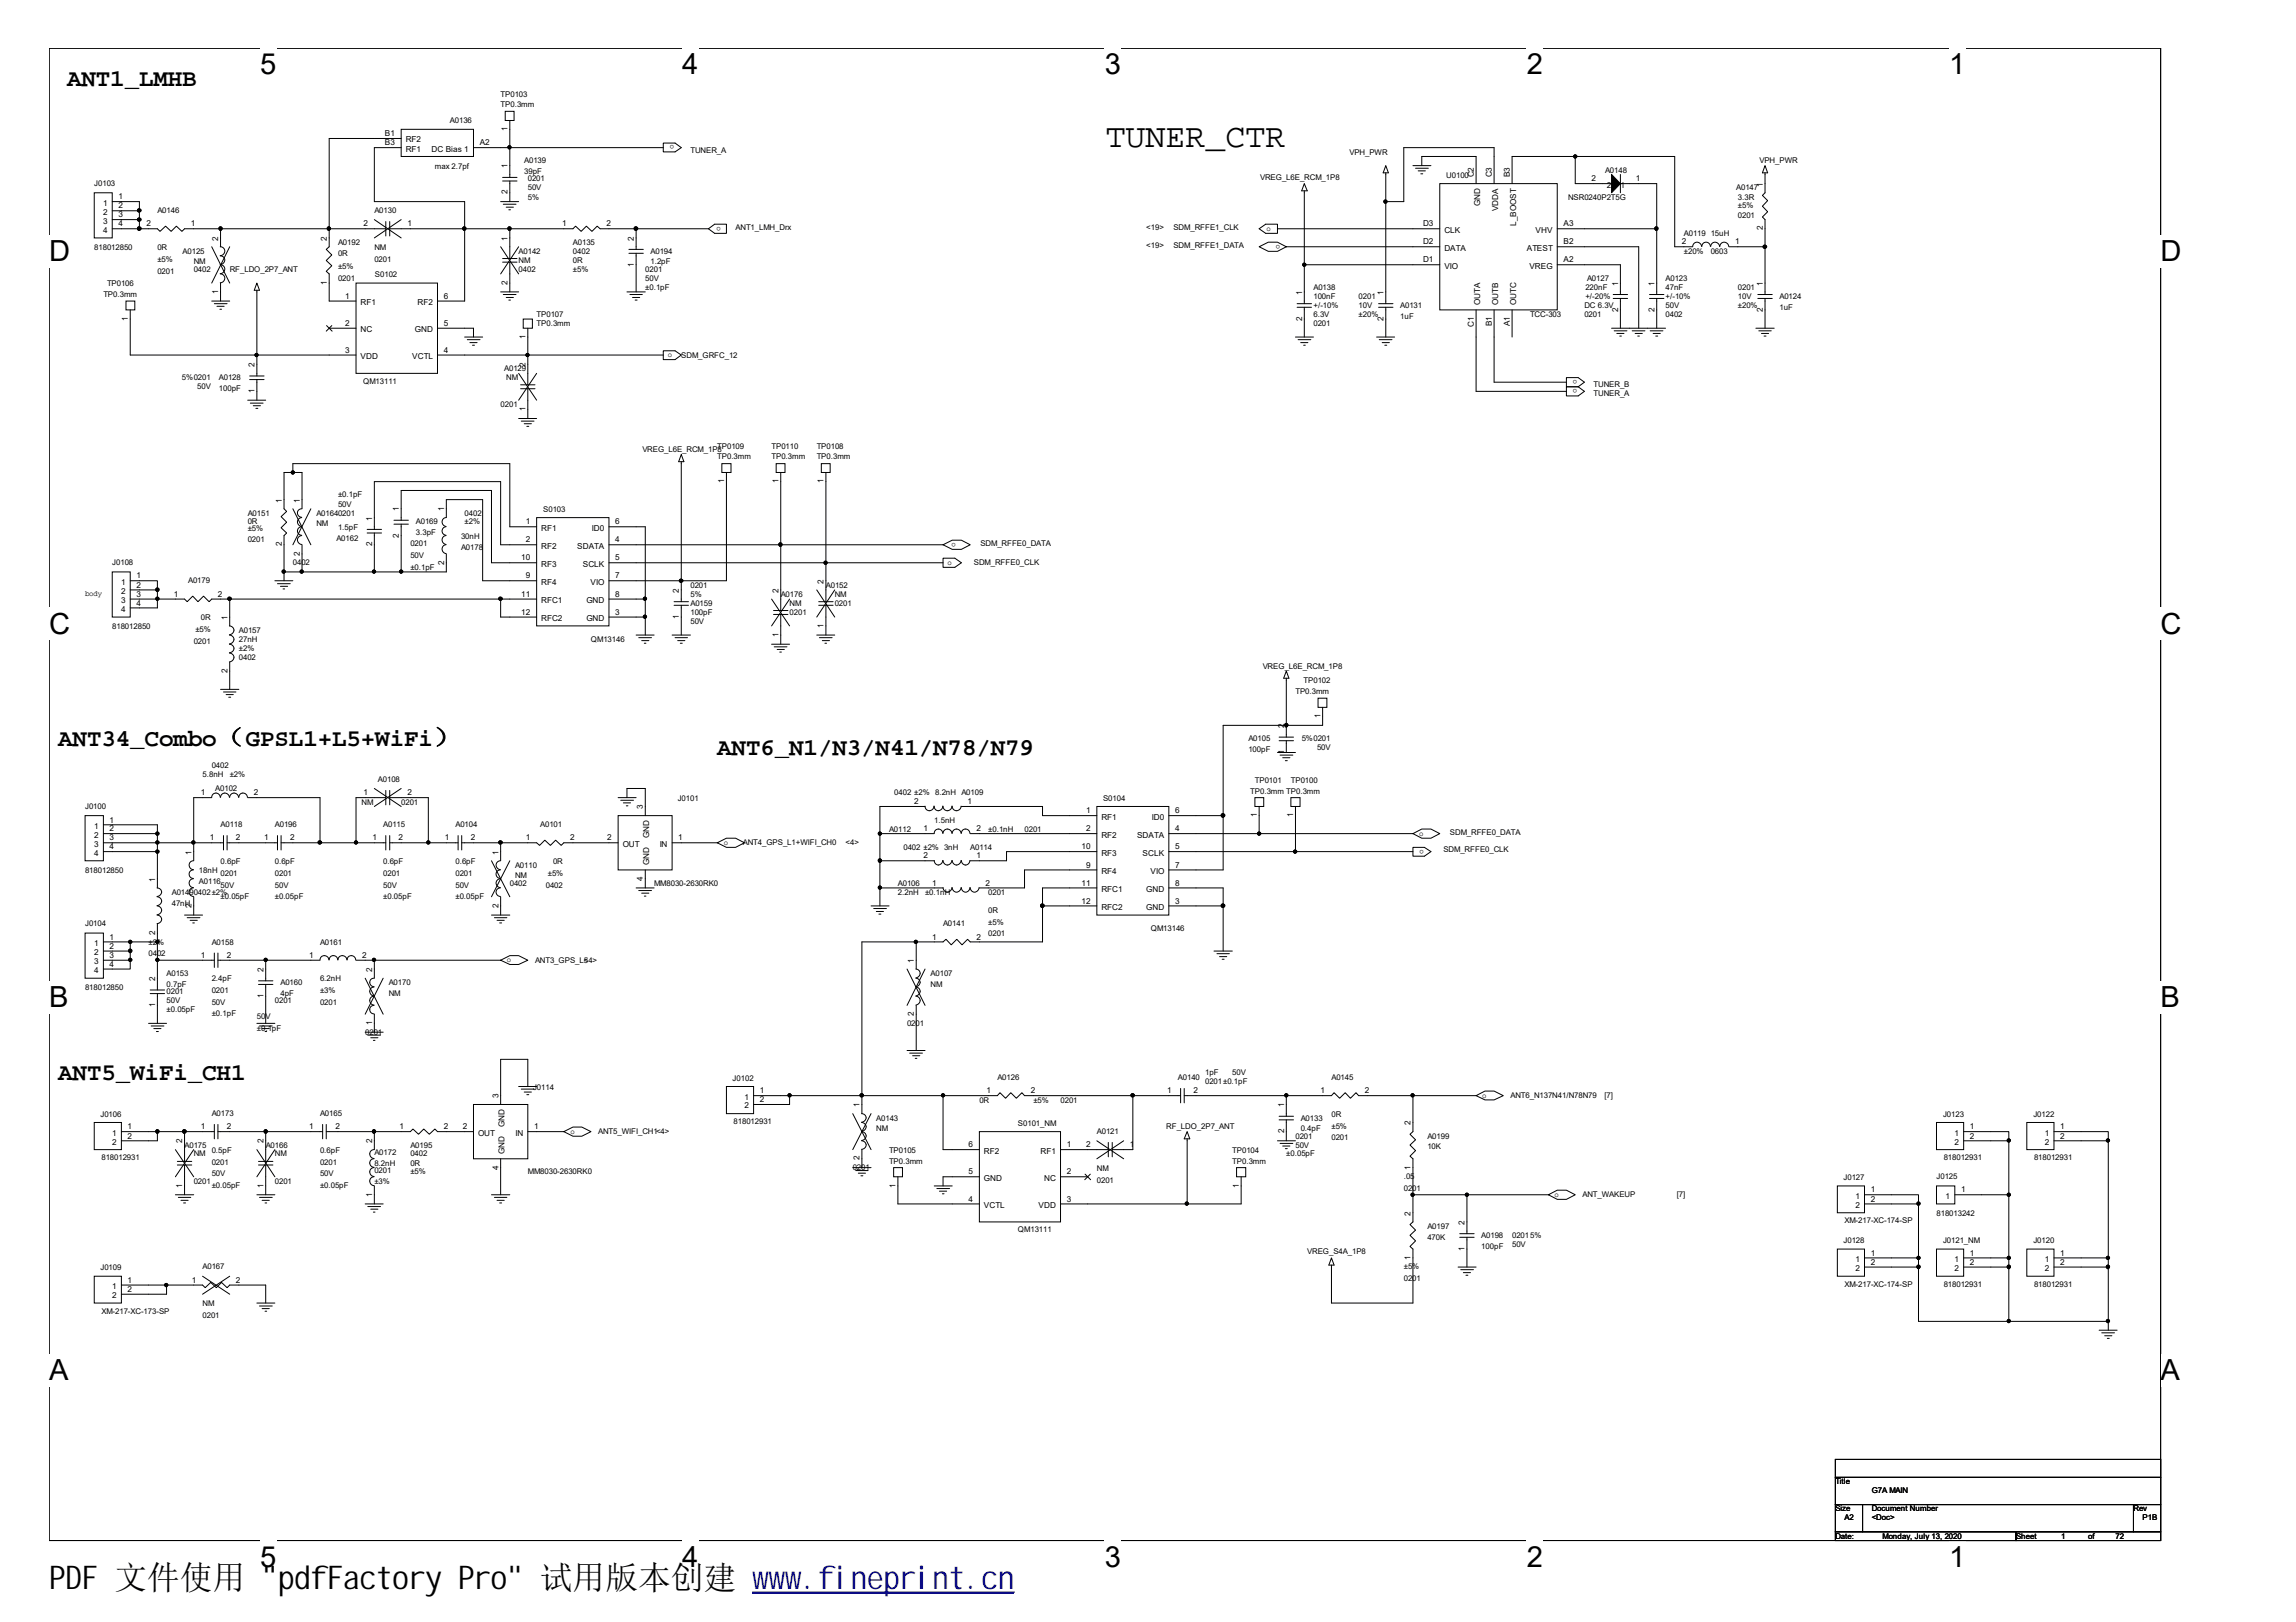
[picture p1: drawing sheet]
<svg xmlns="http://www.w3.org/2000/svg" width="297mm" height="210mm" viewBox="0 0 297 210" stroke-linecap="round" stroke-linejoin="round" font-family="sans-serif">
<defs><g id="words">
<text font-size="4.3" x="143" y="19">TUNER_CTR</text>
<text font-size="4.2" x="6.3" y="205.7">PDF 文件使用 &quot;pdfFactory Pro&quot; 试用版本创建 ww</text>
<text font-size="4.2" fill="#00f" x="99.5" y="205.7">w.fineprint.cn</text>
<g font-size="3.8">
<text x="33.7" y="9.6">5</text>
<text x="88.3" y="9.6">4</text>
<text x="142.9" y="9.6">3</text>
<text x="197.5" y="9.6">2</text>
<text x="252.2" y="9.6">1</text>
<text x="6.3" y="33.8">D</text>
<text x="279.5" y="33.8">D</text>
<text x="6.3" y="82">C</text>
<text x="279.5" y="82">C</text>
<text x="6.3" y="130.3">B</text>
<text x="279.5" y="130.3">B</text>
<text x="6.3" y="178.6">A</text>
<text x="279.5" y="178.6">A</text>
<text x="33.7" y="202.7">5</text>
<text x="88.3" y="202.7">4</text>
<text x="142.9" y="202.7">3</text>
<text x="197.5" y="202.7">2</text>
<text x="252.2" y="202.7">1</text>
</g>
<g font-size="3.1">
<text x="8.7" y="11.2">ANT1_LMHB</text>
<text x="7.5" y="96.5">ANT34_Combo（GPSL1+L5+WiFi）</text>
<text x="92.8" y="97.7">ANT6_N1/N3/N41/N78/N79</text>
<text x="7.5" y="139.7">ANT5_WiFi_CH1</text>
</g>
<g font-size="1.1">
<text x="49.8" y="17.6">B1</text>
<text x="65.7" y="17" transform="rotate(-90 65.7 17)">1</text>
<text x="49.8" y="18.8">B3</text>
<text x="52.5" y="19.6">RF1</text>
<text x="52.5" y="18.4">RF2</text>
<text x="55.8" y="19.6">DC Bias 1</text>
<text x="62.1" y="18.8">A2</text>
<text x="65.7" y="21.8" transform="rotate(-90 65.7 21.8)">1</text>
<text x="190.7" y="23" transform="rotate(-90 190.7 23)">C2</text>
<text x="193" y="23" transform="rotate(-90 193 23)">C3</text>
<text x="195.3" y="23" transform="rotate(-90 195.3 23)">B3</text>
<text x="205.9" y="23.5">2</text>
<text x="211.6" y="23.5">1</text>
<text x="13.3" y="27.8">2</text>
<text x="13.3" y="28.9">3</text>
<text x="13.3" y="26.6">1</text>
<text x="15.3" y="27">2</text>
<text x="15.3" y="28.1">3</text>
<text x="15.3" y="29.3">4</text>
<text x="15.3" y="25.8">1</text>
<text x="19" y="29.3">2</text>
<text x="24.7" y="29.3">1</text>
<text x="47" y="29.3">2</text>
<text x="52.7" y="29.3">1</text>
<text x="65.7" y="25.2" transform="rotate(-90 65.7 25.2)">2</text>
<text x="72.7" y="29.3">1</text>
<text x="78.4" y="29.3">2</text>
<text x="184.1" y="29.3">D3</text>
<text x="191.5" y="26.7" transform="rotate(-90 191.5 26.7)">GND</text>
<text x="193.8" y="27.3" transform="rotate(-90 193.8 27.3)">VDDA</text>
<text x="196.1" y="29.2" transform="rotate(-90 196.1 29.2)">L_BOOST</text>
<text x="202.3" y="29.3">A3</text>
<text x="207.9" y="24.3">2</text>
<text x="209.6" y="24.3">1</text>
<text x="228" y="29.8" transform="rotate(-90 228 29.8)">2</text>
<text x="228" y="24.1" transform="rotate(-90 228 24.1)">1</text>
<text x="13.3" y="30.1">4</text>
<text x="28.2" y="31.1" transform="rotate(-90 28.2 31.1)">2</text>
<text x="42.3" y="31.1" transform="rotate(-90 42.3 31.1)">2</text>
<text x="65.7" y="31.1" transform="rotate(-90 65.7 31.1)">1</text>
<text x="82" y="34.5" transform="rotate(-90 82 34.5)">1</text>
<text x="82" y="31.1" transform="rotate(-90 82 31.1)">2</text>
<text x="184.1" y="34">D1</text>
<text x="184.1" y="31.6">D2</text>
<text x="186.9" y="34.8">VIO</text>
<text x="186.9" y="32.4">DATA</text>
<text x="186.9" y="30.1">CLK</text>
<text x="197.5" y="32.4">ATEST</text>
<text x="197.9" y="34.8">VREG</text>
<text x="198.7" y="30.1">VHV</text>
<text x="202.3" y="31.6">B2</text>
<text x="202.3" y="34">A2</text>
<text x="217.6" y="31.6">2</text>
<text x="224.5" y="31.6">1</text>
<text x="16.6" y="41.5" transform="rotate(-90 16.6 41.5)">1</text>
<text x="28.2" y="38" transform="rotate(-90 28.2 38)">1</text>
<text x="42.3" y="36.8" transform="rotate(-90 42.3 36.8)">1</text>
<text x="44.7" y="38.7">1</text>
<text x="46.7" y="39.5">RF1</text>
<text x="54" y="39.5">RF2</text>
<text x="57.4" y="38.7">6</text>
<text x="65.7" y="36.8" transform="rotate(-90 65.7 36.8)">2</text>
<text x="168.4" y="41.5" transform="rotate(-90 168.4 41.5)">2</text>
<text x="168.4" y="38.2" transform="rotate(-90 168.4 38.2)">1</text>
<text x="179" y="41.5" transform="rotate(-90 179 41.5)">2</text>
<text x="179" y="38.2" transform="rotate(-90 179 38.2)">1</text>
<text x="191.5" y="39.5" transform="rotate(-90 191.5 39.5)">OUTA</text>
<text x="193.8" y="39.5" transform="rotate(-90 193.8 39.5)">OUTB</text>
<text x="196.1" y="39.5" transform="rotate(-90 196.1 39.5)">OUTC</text>
<text x="209.3" y="40.4" transform="rotate(-90 209.3 40.4)">2</text>
<text x="209.3" y="37" transform="rotate(-90 209.3 37)">1</text>
<text x="214" y="40.4" transform="rotate(-90 214 40.4)">2</text>
<text x="214" y="37" transform="rotate(-90 214 37)">1</text>
<text x="228" y="40.4" transform="rotate(-90 228 40.4)">2</text>
<text x="228" y="37" transform="rotate(-90 228 37)">1</text>
<text x="32.9" y="47.5" transform="rotate(-90 32.9 47.5)">2</text>
<text x="44.7" y="45.6">3</text>
<text x="44.7" y="42.2">2</text>
<text x="46.7" y="43">NC</text>
<text x="46.7" y="46.5">VDD</text>
<text x="53.3" y="46.5">VCTL</text>
<text x="53.7" y="43">GND</text>
<text x="57.4" y="45.6">4</text>
<text x="57.4" y="42.2">5</text>
<text x="68" y="47.5" transform="rotate(-90 68 47.5)">2</text>
<text x="68" y="43.9" transform="rotate(-90 68 43.9)">1</text>
<text x="190.7" y="42.3" transform="rotate(-90 190.7 42.3)">C1</text>
<text x="193" y="42.2" transform="rotate(-90 193 42.2)">B1</text>
<text x="195.3" y="42.2" transform="rotate(-90 195.3 42.2)">A1</text>
<text x="32.9" y="50.9" transform="rotate(-90 32.9 50.9)">1</text>
<text x="68" y="53.2" transform="rotate(-90 68 53.2)">1</text>
<text x="36.4" y="65" transform="rotate(-90 36.4 65)">1</text>
<text x="38.8" y="65" transform="rotate(-90 38.8 65)">1</text>
<text x="93.7" y="62.5" transform="rotate(-90 93.7 62.5)">1</text>
<text x="100.7" y="62.5" transform="rotate(-90 100.7 62.5)">1</text>
<text x="106.6" y="62.5" transform="rotate(-90 106.6 62.5)">1</text>
<text x="36.4" y="70.7" transform="rotate(-90 36.4 70.7)">2</text>
<text x="38.8" y="71.9" transform="rotate(-90 38.8 71.9)">2</text>
<text x="48.1" y="70.7" transform="rotate(-90 48.1 70.7)">2</text>
<text x="48.1" y="67.4" transform="rotate(-90 48.1 67.4)">1</text>
<text x="51.6" y="69.6" transform="rotate(-90 51.6 69.6)">2</text>
<text x="51.6" y="66.2" transform="rotate(-90 51.6 66.2)">1</text>
<text x="57.4" y="66.2" transform="rotate(-90 57.4 66.2)">1</text>
<text x="68" y="67.9">1</text>
<text x="68" y="70.2">2</text>
<text x="70" y="68.7">RF1</text>
<text x="70" y="71">RF2</text>
<text x="74.7" y="71">SDATA</text>
<text x="76.6" y="68.7">ID0</text>
<text x="79.6" y="70.2">4</text>
<text x="79.6" y="67.9">6</text>
<text x="15.7" y="76.8">2</text>
<text x="15.7" y="75.7">1</text>
<text x="17.7" y="76">2</text>
<text x="17.7" y="77.2">3</text>
<text x="17.7" y="74.9">1</text>
<text x="22.5" y="77.2">1</text>
<text x="28.2" y="77.2">2</text>
<text x="57.4" y="73.1" transform="rotate(-90 57.4 73.1)">2</text>
<text x="67.4" y="72.5">10</text>
<text x="67.4" y="77.2">11</text>
<text x="68" y="74.9">9</text>
<text x="70" y="73.3">RF3</text>
<text x="70" y="75.7">RF4</text>
<text x="75.4" y="73.3">SCLK</text>
<text x="76.4" y="75.7">VIO</text>
<text x="79.6" y="72.5">5</text>
<text x="79.6" y="77.2">8</text>
<text x="79.6" y="74.9">7</text>
<text x="87.8" y="76.7" transform="rotate(-90 87.8 76.7)">2</text>
<text x="100.7" y="76.7" transform="rotate(-90 100.7 76.7)">2</text>
<text x="106.6" y="75.5" transform="rotate(-90 106.6 75.5)">2</text>
<text x="15.7" y="78">3</text>
<text x="15.7" y="79.2">4</text>
<text x="17.7" y="78.4">4</text>
<text x="29.4" y="80.2" transform="rotate(-90 29.4 80.2)">1</text>
<text x="67.4" y="79.6">12</text>
<text x="70" y="78">RFC1</text>
<text x="70" y="80.4">RFC2</text>
<text x="75.9" y="80.4">GND</text>
<text x="75.9" y="78">GND</text>
<text x="79.6" y="79.6">3</text>
<text x="87.8" y="80.1" transform="rotate(-90 87.8 80.1)">1</text>
<text x="100.7" y="82.4" transform="rotate(-90 100.7 82.4)">1</text>
<text x="106.6" y="81.3" transform="rotate(-90 106.6 81.3)">1</text>
<text x="29.4" y="87.1" transform="rotate(-90 29.4 87.1)">2</text>
<text x="166.1" y="94.2" transform="rotate(-90 166.1 94.2)">2</text>
<text x="170.8" y="92.9" transform="rotate(-90 170.8 92.9)">1</text>
<text x="166.1" y="97.6" transform="rotate(-90 166.1 97.6)">1</text>
<text x="12.2" y="107.2">1</text>
<text x="14.2" y="107.6">2</text>
<text x="14.2" y="106.4">1</text>
<text x="26" y="102.9">1</text>
<text x="32.9" y="102.9">2</text>
<text x="47" y="102.9">1</text>
<text x="52.7" y="102.9">2</text>
<text x="83.2" y="104.7" transform="rotate(-90 83.2 104.7)">3</text>
<text x="118.3" y="104.1">2</text>
<text x="119.5" y="107.6">1</text>
<text x="125.2" y="104.1">1</text>
<text x="126.3" y="107.6">2</text>
<text x="140.5" y="105.3">1</text>
<text x="140.5" y="107.6">2</text>
<text x="142.5" y="106.1">RF1</text>
<text x="149" y="106.1">ID0</text>
<text x="152" y="105.3">6</text>
<text x="152" y="107.6">4</text>
<text x="162.6" y="105.8" transform="rotate(-90 162.6 105.8)">1</text>
<text x="167.3" y="105.8" transform="rotate(-90 167.3 105.8)">1</text>
<text x="12.2" y="108.4">2</text>
<text x="12.2" y="109.6">3</text>
<text x="12.2" y="110.7">4</text>
<text x="14.2" y="108.8">3</text>
<text x="14.2" y="109.9">4</text>
<text x="24.8" y="110.6" transform="rotate(-90 24.8 110.6)">1</text>
<text x="27.1" y="108.8">1</text>
<text x="30.5" y="108.8">2</text>
<text x="34.2" y="108.8">1</text>
<text x="37.5" y="108.8">2</text>
<text x="48.2" y="108.8">1</text>
<text x="51.6" y="108.8">2</text>
<text x="57.5" y="108.8">1</text>
<text x="60.9" y="108.8">2</text>
<text x="64.5" y="110.6" transform="rotate(-90 64.5 110.6)">1</text>
<text x="68" y="108.8">1</text>
<text x="73.7" y="108.8">2</text>
<text x="78.6" y="108.8">2</text>
<text x="80.6" y="109.6">OUT</text>
<text x="83.2" y="114" transform="rotate(-90 83.2 114)">4</text>
<text x="84" y="112" transform="rotate(-90 84 112)">GND</text>
<text x="84" y="108.5" transform="rotate(-90 84 108.5)">GND</text>
<text x="85.3" y="109.6">IN</text>
<text x="87.8" y="108.8">1</text>
<text x="119.5" y="111.1">2</text>
<text x="126.3" y="111.1">1</text>
<text x="139.9" y="109.9">10</text>
<text x="140.5" y="112.3">9</text>
<text x="142.5" y="108.4">RF2</text>
<text x="142.5" y="110.7">RF3</text>
<text x="142.5" y="113.1">RF4</text>
<text x="147.1" y="108.4">SDATA</text>
<text x="147.8" y="110.7">SCLK</text>
<text x="148.8" y="113.1">VIO</text>
<text x="152" y="109.9">5</text>
<text x="152" y="112.3">7</text>
<text x="20.1" y="114.1" transform="rotate(-90 20.1 114.1)">1</text>
<text x="24.8" y="117.4" transform="rotate(-90 24.8 117.4)">2</text>
<text x="64.5" y="117.4" transform="rotate(-90 64.5 117.4)">2</text>
<text x="120.6" y="114.6">1</text>
<text x="127.5" y="114.6">2</text>
<text x="139.9" y="114.6">11</text>
<text x="139.9" y="116.9">12</text>
<text x="142.5" y="115.4">RFC1</text>
<text x="142.5" y="117.7">RFC2</text>
<text x="148.3" y="117.7">GND</text>
<text x="148.3" y="115.4">GND</text>
<text x="152" y="116.9">3</text>
<text x="152" y="114.6">8</text>
<text x="12.2" y="123.6">2</text>
<text x="12.2" y="124.8">3</text>
<text x="12.2" y="125.9">4</text>
<text x="12.2" y="122.4">1</text>
<text x="14.2" y="122.8">2</text>
<text x="14.2" y="124">3</text>
<text x="14.2" y="125.1">4</text>
<text x="14.2" y="121.6">1</text>
<text x="20.1" y="121" transform="rotate(-90 20.1 121)">2</text>
<text x="26" y="124">1</text>
<text x="29.3" y="124">2</text>
<text x="34.1" y="125.8" transform="rotate(-90 34.1 125.8)">2</text>
<text x="40" y="124">1</text>
<text x="46.9" y="124">2</text>
<text x="48.1" y="125.8" transform="rotate(-90 48.1 125.8)">2</text>
<text x="118.2" y="124.6" transform="rotate(-90 118.2 124.6)">1</text>
<text x="120.6" y="121.6">1</text>
<text x="126.3" y="121.6">2</text>
<text x="20.1" y="130.3" transform="rotate(-90 20.1 130.3)">1</text>
<text x="20.1" y="126.9" transform="rotate(-90 20.1 126.9)">2</text>
<text x="34.1" y="129.1" transform="rotate(-90 34.1 129.1)">1</text>
<text x="118.2" y="131.5" transform="rotate(-90 118.2 131.5)">2</text>
<text x="48.1" y="132.6" transform="rotate(-90 48.1 132.6)">1</text>
<text x="64.5" y="142.1" transform="rotate(-90 64.5 142.1)">3</text>
<text x="96.3" y="142.3">1</text>
<text x="96.3" y="143.4">2</text>
<text x="98.3" y="141.5">1</text>
<text x="98.3" y="142.6">2</text>
<text x="111.2" y="143.3" transform="rotate(-90 111.2 143.3)">1</text>
<text x="127.6" y="141.5">1</text>
<text x="133.3" y="141.5">2</text>
<text x="151" y="141.5">1</text>
<text x="154.4" y="141.5">2</text>
<text x="166.1" y="143.3" transform="rotate(-90 166.1 143.3)">1</text>
<text x="170.9" y="141.5">1</text>
<text x="176.6" y="141.5">2</text>
<text x="14.5" y="147">1</text>
<text x="14.5" y="148.1">2</text>
<text x="16.5" y="146.1">1</text>
<text x="16.5" y="147.3">2</text>
<text x="23.6" y="148" transform="rotate(-90 23.6 148)">2</text>
<text x="26" y="146.1">1</text>
<text x="29.3" y="146.1">2</text>
<text x="34.1" y="148" transform="rotate(-90 34.1 148)">2</text>
<text x="40" y="146.1">1</text>
<text x="43.4" y="146.1">2</text>
<text x="48.1" y="148" transform="rotate(-90 48.1 148)">2</text>
<text x="51.7" y="146.1">1</text>
<text x="57.4" y="146.1">2</text>
<text x="59.9" y="146.1">2</text>
<text x="61.8" y="147">OUT</text>
<text x="65.3" y="149.4" transform="rotate(-90 65.3 149.4)">GND</text>
<text x="65.3" y="145.9" transform="rotate(-90 65.3 145.9)">GND</text>
<text x="66.7" y="147">IN</text>
<text x="69.1" y="146.1">1</text>
<text x="125.3" y="148.5">6</text>
<text x="127.3" y="149.3">RF2</text>
<text x="134.6" y="149.3">RF1</text>
<text x="138" y="148.5">1</text>
<text x="140.5" y="148.5">2</text>
<text x="146.2" y="148.5">1</text>
<text x="166.1" y="146.7" transform="rotate(-90 166.1 146.7)">2</text>
<text x="182.5" y="145.6" transform="rotate(-90 182.5 145.6)">2</text>
<text x="252.9" y="147">1</text>
<text x="252.9" y="148.1">2</text>
<text x="254.8" y="146.1">1</text>
<text x="254.8" y="147.3">2</text>
<text x="264.5" y="147">1</text>
<text x="264.5" y="148.1">2</text>
<text x="266.5" y="146.1">1</text>
<text x="266.5" y="147.3">2</text>
<text x="23.6" y="153.7" transform="rotate(-90 23.6 153.7)">1</text>
<text x="34.1" y="153.7" transform="rotate(-90 34.1 153.7)">1</text>
<text x="48.1" y="154.9" transform="rotate(-90 48.1 154.9)">1</text>
<text x="64.5" y="151.4" transform="rotate(-90 64.5 151.4)">4</text>
<text x="111.2" y="150.2" transform="rotate(-90 111.2 150.2)">2</text>
<text x="115.9" y="153.7" transform="rotate(-90 115.9 153.7)">1</text>
<text x="125.3" y="155.5">4</text>
<text x="125.3" y="152">5</text>
<text x="127.3" y="152.8">GND</text>
<text x="135.1" y="152.8">NC</text>
<text x="138" y="152">2</text>
<text x="138" y="155.5">3</text>
<text x="160.3" y="153.7" transform="rotate(-90 160.3 153.7)">1</text>
<text x="182.5" y="151.4" transform="rotate(-90 182.5 151.4)">1</text>
<text x="240" y="155.1">1</text>
<text x="242" y="154.3">1</text>
<text x="242" y="155.5">2</text>
<text x="251.7" y="155.1">1</text>
<text x="253.7" y="154.3">1</text>
<text x="127.3" y="156.3">VCTL</text>
<text x="134.4" y="156.3">VDD</text>
<text x="182.5" y="157.3" transform="rotate(-90 182.5 157.3)">2</text>
<text x="189.5" y="161.9" transform="rotate(-90 189.5 161.9)">1</text>
<text x="189.5" y="158.5" transform="rotate(-90 189.5 158.5)">2</text>
<text x="240" y="156.3">2</text>
<text x="14.5" y="166.8">1</text>
<text x="14.5" y="168">2</text>
<text x="16.5" y="166">1</text>
<text x="16.5" y="167.2">2</text>
<text x="24.8" y="166">1</text>
<text x="30.5" y="166">2</text>
<text x="182.5" y="163" transform="rotate(-90 182.5 163)">1</text>
<text x="240" y="163.3">1</text>
<text x="240" y="164.5">2</text>
<text x="242" y="162.5">1</text>
<text x="242" y="163.7">2</text>
<text x="252.9" y="163.3">1</text>
<text x="252.9" y="164.5">2</text>
<text x="254.8" y="162.5">1</text>
<text x="254.8" y="163.7">2</text>
<text x="264.5" y="163.3">1</text>
<text x="264.5" y="164.5">2</text>
<text x="266.5" y="162.5">1</text>
<text x="266.5" y="163.7">2</text>
</g>
<g font-size="1">
<text x="58.2" y="15.9">A0136</text>
<text x="64.8" y="12.5">TP0103</text>
<text x="64.8" y="13.9">TP0.3mm</text>
<text x="56.3" y="21.9">max 2.7pf</text>
<text x="67.8" y="21.1">A0139</text>
<text x="67.8" y="22.5">39pF</text>
<text x="68.3" y="23.5">0201</text>
<text x="87.2" y="18.8" transform="rotate(-180 87.2 18.8)">o</text>
<text x="89.3" y="19.7">TUNER_A</text>
<text x="163" y="23.3">VREG_L6E_RCM_1P8</text>
<text x="174.6" y="20">VPH_PWR</text>
<text x="187.1" y="23">U0100</text>
<text x="207.6" y="22.3">A0148</text>
<text x="227.6" y="21.1">VPH_PWR</text>
<text x="12.2" y="24.1">J0103</text>
<text x="20.4" y="27.6">A0146</text>
<text x="48.4" y="27.6">A0130</text>
<text x="68.3" y="24.7">50V</text>
<text x="68.3" y="25.8">5%</text>
<text x="93.3" y="29.4" transform="rotate(-180 93.3 29.4)">o</text>
<text x="95.2" y="29.8">ANT1_LMH_Drx</text>
<text x="148.3" y="29.8">&lt;19&gt;</text>
<text x="151.8" y="29.8">SDM_RFFE1_CLK</text>
<text x="163.8" y="29.9">o</text>
<text x="202.9" y="25.8">NSR0240P2T5G</text>
<text x="224.6" y="24.7">A0147</text>
<text x="224.8" y="25.8">3.3R</text>
<text x="224.8" y="27">±5%</text>
<text x="224.8" y="28.2">0201</text>
<text x="12.2" y="32.4">818012850</text>
<text x="20.4" y="32.4">0R</text>
<text x="20.4" y="33.9">±5%</text>
<text x="20.4" y="35.4">0201</text>
<text x="23.6" y="32.8">A0125</text>
<text x="25.1" y="34.2">NM</text>
<text x="25.1" y="35.2">0402</text>
<text x="29.7" y="35.2">RF_LDO_2P7_ANT</text>
<text x="43.7" y="31.7">A0192</text>
<text x="43.7" y="33.1">0R</text>
<text x="43.7" y="34.8">±5%</text>
<text x="48.4" y="32.4">NM</text>
<text x="48.4" y="33.9">0201</text>
<text x="48.5" y="35.9">S0102</text>
<text x="67.1" y="32.8">A0142</text>
<text x="67.1" y="34">NM</text>
<text x="67.1" y="35.2">0402</text>
<text x="74.1" y="31.7">A0135</text>
<text x="74.1" y="34">0R</text>
<text x="74.1" y="35.2">±5%</text>
<text x="74.1" y="32.8">0402</text>
<text x="83.5" y="35.2">0201</text>
<text x="84.2" y="32.8">A0194</text>
<text x="84.2" y="34.2">1.2pF</text>
<text x="148.3" y="32.1">&lt;19&gt;</text>
<text x="151.8" y="32.1">SDM_RFFE1_DATA</text>
<text x="165.6" y="31.7" transform="rotate(-180 165.6 31.7)">o</text>
<text x="217.8" y="30.5">A0119</text>
<text x="217.8" y="32.8">±20%</text>
<text x="221.3" y="30.5">15uH</text>
<text x="221.3" y="32.8">0603</text>
<text x="13.4" y="38.5">TP0.3mm</text>
<text x="13.8" y="37.1">TP0106</text>
<text x="43.7" y="36.3">0201</text>
<text x="69.4" y="41">TP0107</text>
<text x="83.5" y="36.3">50V</text>
<text x="83.5" y="37.5">±0.1pF</text>
<text x="169.9" y="37.5">A0138</text>
<text x="169.9" y="38.7">100nF</text>
<text x="169.9" y="41">6.3V</text>
<text x="169.9" y="39.8">+/-10%</text>
<text x="175.8" y="38.7">0201</text>
<text x="175.8" y="39.8">10V</text>
<text x="175.8" y="41">±20%</text>
<text x="181.1" y="39.8">A0131</text>
<text x="181.1" y="41.2">1uF</text>
<text x="198" y="41">TCC-303</text>
<text x="205" y="41">0201</text>
<text x="205" y="39.8">DC 6.3V</text>
<text x="205.1" y="38.7">+/-20%</text>
<text x="205.1" y="37.5">220nF</text>
<text x="205.3" y="36.3">A0127</text>
<text x="215.5" y="36.3">A0123</text>
<text x="215.5" y="37.5">47nF</text>
<text x="215.5" y="41">0402</text>
<text x="215.5" y="39.8">50V</text>
<text x="215.5" y="38.7">+/-10%</text>
<text x="224.8" y="37.5">0201</text>
<text x="224.8" y="38.7">10V</text>
<text x="224.8" y="39.8">±20%</text>
<text x="230.2" y="38.7">A0124</text>
<text x="230.2" y="40.1">1uF</text>
<text x="69.4" y="42.2">TP0.3mm</text>
<text x="86.4" y="46.2">o</text>
<text x="88.1" y="46.3">SDM_GRFC_12</text>
<text x="169.9" y="42.2">0201</text>
<text x="23.5" y="49.2">5%0201</text>
<text x="25.5" y="50.3">50V</text>
<text x="28.3" y="49.2">A0128</text>
<text x="28.3" y="50.6">100pF</text>
<text x="47" y="49.7">QM13111</text>
<text x="64.8" y="52.7">0201</text>
<text x="65.2" y="48">A0129</text>
<text x="65.5" y="49.2">NM</text>
<text x="204" y="49.2" transform="rotate(-180 204 49.2)">o</text>
<text x="204" y="50.4" transform="rotate(-180 204 50.4)">o</text>
<text x="206.2" y="50.1">TUNER_B</text>
<text x="206.2" y="51.3">TUNER_A</text>
<text x="83.1" y="58.5">VREG_L6E_RCM_1P8</text>
<text x="92.8" y="58.1">TP0109</text>
<text x="92.8" y="59.5">TP0.3mm</text>
<text x="99.8" y="59.5">TP0.3mm</text>
<text x="99.8" y="58.1">TP0110</text>
<text x="105.7" y="59.5">TP0.3mm</text>
<text x="105.7" y="58.1">TP0108</text>
<text x="43.7" y="65.5">50V</text>
<text x="43.7" y="64.4">±0.1pF</text>
<text x="32" y="66.7">A0151</text>
<text x="32" y="67.9">0R</text>
<text x="32" y="68.7">±5%</text>
<text x="32" y="70.2">0201</text>
<text x="40.9" y="66.7">A01640201</text>
<text x="40.9" y="68.1">NM</text>
<text x="43.5" y="70">A0162</text>
<text x="43.7" y="68.6">1.5pF</text>
<text x="53.1" y="70.7">0201</text>
<text x="53.8" y="67.9">A0169</text>
<text x="53.8" y="69.3">3.3pF</text>
<text x="59.6" y="71.1">A0178</text>
<text x="59.6" y="69.7">30nH</text>
<text x="60.1" y="67.9">±2%</text>
<text x="60.1" y="66.7">0402</text>
<text x="70.3" y="66.3">S0103</text>
<text x="123.7" y="70.2" transform="rotate(-180 123.7 70.2)">o</text>
<text x="126.8" y="70.7">SDM_RFFE0_DATA</text>
<text x="11" y="77.2">body</text>
<text x="14.5" y="73.1">J0108</text>
<text x="24.3" y="75.5">A0179</text>
<text x="37.9" y="73.1">0402</text>
<text x="53.1" y="72.2">50V</text>
<text x="53.1" y="73.7">±0.1pF</text>
<text x="89.3" y="76">0201</text>
<text x="89.3" y="77.2">5%</text>
<text x="101" y="77.2">A0176</text>
<text x="106.8" y="76">A0152</text>
<text x="108" y="77.2">NM</text>
<text x="122.6" y="73.1">o</text>
<text x="126" y="73.1">SDM_RFFE0_CLK</text>
<text x="14.5" y="81.4">818012850</text>
<text x="25.1" y="83.3">0201</text>
<text x="25.3" y="81.8">±5%</text>
<text x="26" y="80.3">0R</text>
<text x="30.9" y="81.9">A0157</text>
<text x="30.9" y="83.1">27nH</text>
<text x="76.5" y="83.1">QM13146</text>
<text x="89.3" y="80.7">50V</text>
<text x="89.3" y="78.4">A0159</text>
<text x="89.3" y="79.6">100pF</text>
<text x="102.2" y="78.4">NM</text>
<text x="102.2" y="79.6">0201</text>
<text x="108" y="78.4">0201</text>
<text x="30.9" y="84.3">±2%</text>
<text x="30.9" y="85.4">0402</text>
<text x="163.4" y="86.6">VREG_L6E_RCM_1P8</text>
<text x="167.6" y="89.8">TP0.3mm</text>
<text x="168.7" y="88.4">TP0102</text>
<text x="161.5" y="95.9">A0105</text>
<text x="168.4" y="95.9">5%0201</text>
<text x="26.2" y="100.6">5.8nH</text>
<text x="27.4" y="99.4">0402</text>
<text x="29.7" y="100.6">±2%</text>
<text x="48.9" y="101.2">A0108</text>
<text x="161.5" y="97.3">100pF</text>
<text x="162.3" y="101.3">TP0101</text>
<text x="167" y="101.3">TP0100</text>
<text x="170.4" y="97.1">50V</text>
<text x="11" y="104.7">J0100</text>
<text x="27.9" y="102.3">A0102</text>
<text x="28.5" y="107">A0118</text>
<text x="35.6" y="107">A0196</text>
<text x="46.8" y="104.1">NM</text>
<text x="49.6" y="107">A0115</text>
<text x="51.9" y="104.1">0201</text>
<text x="58.9" y="107">A0104</text>
<text x="69.9" y="107">A0101</text>
<text x="87.7" y="103.6">J0101</text>
<text x="115" y="107.6">A0112</text>
<text x="115.7" y="102.9">0402 ±2% 8.2nH A0109</text>
<text x="120.9" y="106.4">1.5nH</text>
<text x="127.8" y="107.6">±0.1nH</text>
<text x="132.5" y="107.6">0201</text>
<text x="142.7" y="103.6">S0104</text>
<text x="161.8" y="102.7">TP0.3mm TP0.3mm</text>
<text x="11" y="113">818012850</text>
<text x="25.7" y="113">18nH</text>
<text x="28.5" y="113.3">0201</text>
<text x="28.5" y="111.8">0.6pF</text>
<text x="35.6" y="113.3">0201</text>
<text x="35.6" y="111.8">0.6pF</text>
<text x="49.6" y="113.3">0201</text>
<text x="49.6" y="111.8">0.6pF</text>
<text x="58.9" y="113.3">0201</text>
<text x="58.9" y="111.8">0.6pF</text>
<text x="66.6" y="112.3">A0110</text>
<text x="66.6" y="113.7">NM</text>
<text x="70.9" y="113.3">±5%</text>
<text x="71.5" y="111.8">0R</text>
<text x="93.6" y="109.3">o</text>
<text x="96.1" y="109.4">ANT4_GPS_L1+WIFI_CH0</text>
<text x="109.4" y="109.4">&lt;4&gt;</text>
<text x="116.9" y="110">0402 ±2% 3nH</text>
<text x="125.5" y="110">A0114</text>
<text x="183.6" y="108.1">o</text>
<text x="184.2" y="110" transform="rotate(-180 184.2 110)">o</text>
<text x="186.7" y="110.3">SDM_RFFE0_CLK</text>
<text x="187.6" y="108.1">SDM_RFFE0_DATA</text>
<text x="11" y="119.9">J0104</text>
<text x="22.2" y="115.8">A01490402±2%</text>
<text x="22.2" y="117.2">47nH</text>
<text x="25.7" y="114.4">A0116</text>
<text x="28.5" y="114.9">50V</text>
<text x="28.5" y="116.4">±0.05pF</text>
<text x="35.6" y="114.9">50V</text>
<text x="35.6" y="116.4">±0.05pF</text>
<text x="49.6" y="114.9">50V</text>
<text x="49.6" y="116.4">±0.05pF</text>
<text x="58.9" y="114.9">50V</text>
<text x="58.9" y="116.4">±0.05pF</text>
<text x="66" y="114.6">0402</text>
<text x="70.6" y="114.9">0402</text>
<text x="84.6" y="114.6">MM8030-2630RK0</text>
<text x="116.2" y="114.6">A0106</text>
<text x="116.2" y="115.8">2.2nH</text>
<text x="119.7" y="115.8">±0.1nH</text>
<text x="122" y="119.9">A0141</text>
<text x="127.8" y="115.8">0201</text>
<text x="127.8" y="118.1">0R</text>
<text x="127.8" y="119.6">±5%</text>
<text x="19.2" y="122.2">±2%</text>
<text x="19.2" y="123.7">0402</text>
<text x="27.4" y="122.2">A0158</text>
<text x="41.4" y="122.2">A0161</text>
<text x="65.6" y="124.5">o</text>
<text x="69.2" y="124.6">ANT3_GPS_L5</text>
<text x="75.5" y="124.6">&lt;4&gt;</text>
<text x="127.8" y="121.2">0201</text>
<text x="148.9" y="120.5">QM13146</text>
<text x="11" y="128.2">818012850</text>
<text x="21.5" y="126.3">A0153</text>
<text x="21.5" y="127.7">0.7pF</text>
<text x="21.5" y="128.6">0201</text>
<text x="21.5" y="129.8">50V</text>
<text x="21.5" y="131">±0.05pF</text>
<text x="27.4" y="128.5">0201</text>
<text x="27.4" y="130.1">50V</text>
<text x="27.4" y="131.5">±0.1pF</text>
<text x="27.4" y="127">2.4pF</text>
<text x="33.2" y="131.9">50V</text>
<text x="35.6" y="129.8">0201</text>
<text x="36.3" y="127.5">A0160</text>
<text x="36.3" y="128.9">4pF</text>
<text x="41.4" y="128.5">±3%</text>
<text x="41.4" y="130.1">0201</text>
<text x="41.4" y="127">6.2nH</text>
<text x="50.3" y="127.5">A0170</text>
<text x="50.3" y="128.9">NM</text>
<text x="120.4" y="126.3">A0107</text>
<text x="120.4" y="127.7">NM</text>
<text x="33.2" y="133.4">±0.1pF</text>
<text x="47.2" y="133.9">0201</text>
<text x="117.3" y="132.7">0201</text>
<text x="69" y="141">J0114</text>
<text x="94.8" y="139.8">J0102</text>
<text x="126.7" y="142.7">0R</text>
<text x="129" y="139.8">A0126</text>
<text x="133.7" y="142.7">±5%</text>
<text x="137.2" y="142.7">0201</text>
<text x="152.4" y="139.8">A0140</text>
<text x="155.9" y="139.2">1pF</text>
<text x="155.9" y="140.3">0201±0.1pF</text>
<text x="159.4" y="139.2">50V</text>
<text x="172.3" y="139.8">A0145</text>
<text x="191.8" y="142">o</text>
<text x="195.4" y="142.1">ANT6_N137N41/N78N79</text>
<text x="207.6" y="142.1">[7]</text>
<text x="13" y="144.5">J0106</text>
<text x="23.9" y="148.5">A0175</text>
<text x="25.1" y="149.7">NM</text>
<text x="27.4" y="144.4">A0173</text>
<text x="27.4" y="149.2">0.5pF</text>
<text x="34.4" y="148.5">A0166</text>
<text x="35.6" y="149.7">NM</text>
<text x="41.4" y="144.4">A0165</text>
<text x="41.4" y="149.2">0.6pF</text>
<text x="48.4" y="149.5">A0172</text>
<text x="53.1" y="148.5">A0195</text>
<text x="53.1" y="149.7">0402</text>
<text x="73.8" y="146.7">o</text>
<text x="77.4" y="146.7">ANT5_WIFI_CH1&lt;4&gt;</text>
<text x="94.9" y="145.5">818012931</text>
<text x="113.4" y="145">A0143</text>
<text x="113.4" y="146.4">NM</text>
<text x="115" y="149.2">TP0105</text>
<text x="131.7" y="145.7">S0101_NM</text>
<text x="141.9" y="146.7">A0121</text>
<text x="150.9" y="146.1">RF_LDO_2P7_ANT</text>
<text x="159.4" y="149.2">TP0104</text>
<text x="166.4" y="149.7">±0.05pF</text>
<text x="167.6" y="147.3">0201</text>
<text x="167.6" y="148.5">50V</text>
<text x="168.3" y="145">A0133</text>
<text x="168.3" y="146.4">0.4pF</text>
<text x="172.3" y="144.5">0R</text>
<text x="172.3" y="146.1">±5%</text>
<text x="172.3" y="147.6">0201</text>
<text x="184.7" y="147.3">A0199</text>
<text x="184.7" y="148.7">10K</text>
<text x="251.4" y="144.5">J0123</text>
<text x="263.1" y="144.5">J0122</text>
<text x="13.1" y="150.1">818012931</text>
<text x="25.1" y="153.2">0201</text>
<text x="27.4" y="150.7">0201</text>
<text x="27.4" y="152.2">50V</text>
<text x="27.4" y="153.8">±0.05pF</text>
<text x="35.6" y="153.2">0201</text>
<text x="41.4" y="150.7">0201</text>
<text x="41.4" y="152.2">50V</text>
<text x="41.4" y="153.8">±0.05pF</text>
<text x="48.4" y="153.2">±3%</text>
<text x="48.4" y="151.8">0201</text>
<text x="48.4" y="150.8">8.2nH</text>
<text x="53.1" y="150.8">0R</text>
<text x="53.1" y="152">±5%</text>
<text x="68.3" y="152">MM8030-2630RK0</text>
<text x="110.3" y="151.4">0201</text>
<text x="115" y="150.6">TP0.3mm</text>
<text x="141.9" y="151.5">NM</text>
<text x="141.9" y="153">0201</text>
<text x="159.4" y="150.6">TP0.3mm</text>
<text x="181.6" y="152.6">.05</text>
<text x="181.6" y="154.1">0201</text>
<text x="201.1" y="154.9">o</text>
<text x="204.7" y="154.9">ANT_WAKEUP</text>
<text x="216.9" y="154.9">[7]</text>
<text x="238.5" y="152.7">J0127</text>
<text x="250.5" y="152.6">J0125</text>
<text x="251.5" y="150.1">818012931</text>
<text x="263.1" y="150.1">818012931</text>
<text x="131.7" y="159.5">QM13111</text>
<text x="184.7" y="159">A0197</text>
<text x="184.7" y="160.4">470K</text>
<text x="191.6" y="160.2">A0198</text>
<text x="191.6" y="161.6">100pF</text>
<text x="195.6" y="160.2">02015%</text>
<text x="195.6" y="161.3">50V</text>
<text x="238.5" y="160.9">J0128</text>
<text x="238.6" y="158.3">XM-217-XC-174-SP</text>
<text x="250.5" y="157.4">818013242</text>
<text x="251.4" y="160.9">J0121_NM</text>
<text x="263.1" y="160.9">J0120</text>
<text x="13" y="164.4">J0109</text>
<text x="26.2" y="164.3">A0167</text>
<text x="169.1" y="162.3">VREG_S4A_1P8</text>
<text x="181.6" y="164.3">±5%</text>
<text x="181.6" y="165.8">0201</text>
<text x="238.6" y="166.5">XM-217-XC-174-SP</text>
<text x="251.5" y="166.5">818012931</text>
<text x="263.1" y="166.5">818012931</text>
<text x="13.1" y="170">XM-217-XC-173-SP</text>
<text x="26.2" y="169.1">NM</text>
<text x="26.2" y="170.6">0201</text>
<text x="237.4" y="192.1">Title</text>
<text x="237.4" y="195.6">Size</text>
<text x="238.6" y="196.7">A2</text>
<text x="242.1" y="195.6">Document Number</text>
<text x="242.1" y="196.7">&lt;Doc&gt;</text>
<text x="242.1" y="193.3">G7A MAIN</text>
<text x="276" y="195.6">Rev</text>
<text x="277.2" y="196.7">P1B</text>
<text x="237.4" y="199.1">Date:</text>
<text x="243.5" y="199.1">Monday, July 13, 2020</text>
<text x="260.8" y="199.1">Sheet</text>
<text x="266.7" y="199.1">1</text>
<text x="270.2" y="199.1">of</text>
<text x="273.7" y="199.1">72</text>
</g>
</g></defs>
<path d="M6.3 6.2h273.2v193.2h-273.1z" fill="none" stroke="#000" stroke-width=".13"/>
<g fill="#fff">
<path d="M33.7 6.2h2.1v4.3h-2.1z"/>
<path d="M33.7 199.4h2.1v4.2h-2.1z"/>
<path d="M88.3 6.2h2.1v4.3h-2.1z"/>
<path d="M88.3 199.4h2.1v4.2h-2.1z"/>
<path d="M142.9 6.2h2.1v4.3h-2.1z"/>
<path d="M142.9 199.4h2.1v4.2h-2.1z"/>
<path d="M197.5 6.2h2.1v4.3h-2.1z"/>
<path d="M197.5 199.4h2.1v4.2h-2.1z"/>
<path d="M252.2 6.2h2.1v4.3h-2.1z"/>
<path d="M252.2 199.4h2.1v4.2h-2.1z"/>
<path d="M6.3 30.4h2.8v4.2h-2.8z"/>
<path d="M279.5 30.4h2.8v4.2h-2.8z"/>
<path d="M6.3 78.6h2.8v4.3h-2.8z"/>
<path d="M279.5 78.6h2.8v4.3h-2.8z"/>
<path d="M6.3 126.9h2.6v4.3h-2.6z"/>
<path d="M279.5 126.9h2.6v4.3h-2.6z"/>
<path d="M6.3 175.2h2.6v4.2h-2.6z"/>
<path d="M279.5 175.2h2.6v4.2h-2.6z"/>
</g>
<g fill="none" stroke="#000" stroke-width=".13">
<path d="M51.9 16.7h9.4v3.5h-9.4zM51.9 17.9h-9.3v14l-.4 .4 .7 .7-.7 .7 .7 .7-.7 .7 .4 .3v3.6h3.5M51.9 19.1h-3.5v7h11.7v12.9h-3.5M61.3 19.1h24.5M65.4 14.4h1.1v1.2h-1.1zM66 15.6v7.4M85.8 18.5h1.5l.8 .6-.8 .6h-1.5zM12.2 24.9h2.3v5.9h-2.3zM14.5 29.6h5.9l.3 .3 .7-.6 .7 .6 .7-.6 .7 .6 .4-.3h26M14.5 26.1h3.5v3.5M14.5 27.3h3.5M14.5 28.4h3.5"/>
<path d="M16.3 39h1.1v1.1h-1.1zM27.4 39h2.3M27.4 31.9l2.3 4.7M27.7 39.3h1.7M28.1 39.6h.9M28.5 35.4a.57 .57 0 0 1 .6 .6 .57 .57 0 0 1-.6 .6M28.5 34.3a.57 .57 0 0 1 .6 .5 .57 .57 0 0 1-.6 .6M28.5 33.1a.55 .55 0 0 1 .6 .6 .55 .55 0 0 1-.6 .5M28.5 31.9a.57 .57 0 0 1 .6 .6 .57 .57 0 0 1-.6 .6M28.5 29.6v2.3M28.5 36.6v2.4M29.7 31.9l-2.3 4.7"/>
<path d="M33.2 37.6v11.1M33.2 36.6l.4 1h-.7zM46.1 36.6h10.5v11.7h-10.5zM48.4 28.4l3.5 2.4M49.9 28.7v1.8M50.4 29.6h23.7l.4-.3 .7 .6 .7-.6 .7 .6 .7-.6 .3 .3h14.1M50.4 28.7v1.8M51.9 28.4l-3.5 2.4M64.8 26.1h2.3M64.8 37.8h2.3M64.8 31.9l2.3 3.5M65 23h1.9"/>
<path d="M65 23.4h1.9M65 33.5h1.9M65 33.9h1.9M65.1 26.4h1.7M65.1 38.1h1.7M65.5 26.8h.9M65.5 38.5h.9M65.8 27.1h.2M65.8 38.8h.2M66 29.6v3.9M66 23.4v2.7M66 33.9v3.9"/>
<path d="M67.1 31.9l-2.3 3.5M81.1 37.8h2.4M81.4 32.8h1.8M81.4 32.3h1.8M81.5 38.1h1.6M81.8 38.5h1M82.2 38.8h.2M82.3 29.6v2.7M82.3 32.8v5M91.7 29.6l.8-.6h1.5v1.2h-1.5zM162.9 31.9l1.2-.6h1.2l1.1 .6-1.1 .6h-1.2zM162.9 29.6l.8-.6h1.6v1.2h-1.6z"/>
<path d="M165.3 29.6h21M166.4 31.9h19.9M167.8 39.3h1.9M167.8 39.8h1.9M168.7 34.3h17.6M168.7 23.8l.4 .9h-.7zM168.7 24.7v14.6M168.7 39.8v3.8M178.4 39.3h1.8M178.4 39.8h1.8M179.3 21.4l.3 1h-.7zM179.3 22.4v16.9"/>
<path d="M179.3 39.8v3.8M182.8 21.4h2.3M183.1 21.8h1.7M183.5 22.1h.9M183.8 22.5h.3M183.9 21.4v-1.2h7.1v3.6M186.3 23.8h15.2v16.3h-15.2zM193.3 23.8v-4.7h-11.7v7h-2.3M195.6 23.8v-3.6h21.1v11.7h2.3M201.5 34.3h8.1v3.8M201.5 29.6h12.8M201.5 31.9h10.5v10.6"/>
<path d="M203.8 20.2v3.6h4.7M208.7 38.1h1.9M208.7 38.6h1.9M209.6 23.8h4.7v14.3M209.6 22.6v2.3M209.6 38.6v3.9M213.4 38.1h1.9M213.4 38.6h1.9M214.3 38.6v3.9M219 31.9a.57 .57 0 0 1 .6-.6 .57 .57 0 0 1 .5 .6M220.2 31.9a.55 .55 0 0 1 .5-.6 .55 .55 0 0 1 .6 .6M221.3 31.9a.57 .57 0 0 1 .6-.6 .57 .57 0 0 1 .6 .6"/>
<path d="M222.5 31.9a.57 .57 0 0 1 .6-.6 .57 .57 0 0 1 .5 .6M223.7 31.9h4.6M227.4 38.1h1.9M227.4 38.6h1.9M228.3 21.4l.4 1h-.7zM228.3 22.4v2.5l-.3 .4 .7 .7-.7 .7 .7 .7-.7 .7 .3 .3v9.7M228.3 38.6v3.9M16.8 40.1v5.8h29.3M28.4 40h.3M32 51.8h2.4M32.3 49.1h1.9M32.3 48.7h1.9"/>
<path d="M32.4 52.2h1.6M32.8 52.5h.9M33.1 52.8h.3M33.2 49.1v2.7M42.2 42.1l.8 .8M42.6 42.5h3.5M42.9 42.1l-.7 .8M56.6 42.5h4.7v1.1M56.6 45.9h29.2M60.1 43.6h2.3M60.5 44h1.6M60.8 44.3h.9"/>
<path d="M61.1 44.7h.3M67.1 54.2h2.3M67.1 48.3l2.3 3.5M67.4 50.3h1.8M67.4 49.8h1.8M67.4 54.5h1.7M67.7 41.3h1.2v1.2h-1.2zM67.8 54.8h.9M68.2 55.2h.2M68.3 42.5v7.3M68.3 50.3v3.9M69.4 48.3l-2.3 3.5"/>
<path d="M85.8 45.4h1.5l.8 .5-.8 .6h-1.5zM88.1 59.7v18.2M88.1 58.8l.4 .9h-.7zM167.6 43.6h2.3M167.9 44h1.7M168.3 44.3h.9M168.7 44.7h.2M178.1 43.6h2.3M178.4 44h1.7M178.8 44.3h.9M179.2 44.7h.2M191 40.1v10.5h11.6"/>
<path d="M193.3 40.1v9.4h9.3M195.6 40.1v3.5M202.6 48.9h1.6l.8 .6-.8 .6h-1.6zM202.6 50.1h1.6l.8 .5-.8 .6h-1.6zM208.5 42.5h7M208.8 42.8h1.7M209.2 43.2h.9M209.5 43.5h.3M211.2 42.8h1.6M211.5 43.2h1M211.9 43.5h.2M213.5 42.8h1.6"/>
<path d="M213.9 43.2h.9M214.2 43.5h.3M227.2 42.5h2.3M227.5 42.8h1.7M227.9 43.2h.9M228.2 43.5h.3M14.5 74h2.3v5.9h-2.3zM16.8 77.5h7.1l.3 .4 .7-.8 .7 .8 .7-.8 .8 .8 .3-.4h42M16.8 75.2h3.6v1.1M16.8 76.3h3.6M20.4 76.3v2.4h-3.6M29.7 77.5v3.5"/>
<path d="M35.6 75.2h2.3M35.9 75.5h1.6M36.3 75.9h.9M36.6 76.2h.2M36.7 74h11.7M37.9 61.1v-1.1h28.1v8.2h3.4M37.9 65.8l2.3 4.7M39 65.8a.55 .55 0 0 0-.5 .6 .55 .55 0 0 0 .5 .5M39 67a.57 .57 0 0 0-.5 .6 .57 .57 0 0 0 .5 .5M39 68.2a.55 .55 0 0 0-.5 .5 .55 .55 0 0 0 .5 .6M39 69.3a.57 .57 0 0 0-.5 .6 .57 .57 0 0 0 .5 .6M39.1 65.8v-4.7h-2.4v4.7l.4 .4-.7 .7 .7 .7-.7 .7 .7 .7-.4 .3v5.9"/>
<path d="M39.1 70.5v3.5M40.2 65.8l-2.3 4.7M47.5 68.5h1.9M47.5 69h1.9M48.4 68.5v-6.2h16.4v8.2h4.6M48.4 69v5M51 67.3h1.8M51 67.8h1.8M51.9 67.3v-3.8h11.7v9.3h5.8M51.9 67.8v6.2M57.7 67a.58 .58 0 0 0-.5 .6 .58 .58 0 0 0 .5 .5M57.7 68.2a.55 .55 0 0 0-.5 .5 .55 .55 0 0 0 .5 .6"/>
<path d="M57.7 69.3a.58 .58 0 0 0-.5 .6 .58 .58 0 0 0 .5 .6M57.7 70.5a.58 .58 0 0 0-.5 .6 .58 .58 0 0 0 .5 .5M57.7 67v-2.3h4.7v10.5h7M57.7 71.7v2.3h-9.3M64.8 77.5v2.4h4.6M69.4 67h9.4v14h-9.4zM78.8 77.5h4.7M78.8 68.2h4.7v14M78.8 70.5h43.2M78.8 72.8h43.2M78.8 79.9h4.7M87.2 78.3h1.9"/>
<path d="M87.2 77.9h1.9M88.1 78.3v3.9M93.4 60h1.2v1.1h-1.2zM94 61.1v14.1h-15.2M99.8 77.5l2.4 3.5M100.1 79.5h1.8M100.1 79h1.8M100.4 60h1.2v1.1h-1.2zM101 61.1v17.9M101 79.5v3.9M102.2 77.5l-2.4 3.5M105.7 76.3l2.3 3.6"/>
<path d="M105.9 78.3h1.9M105.9 77.9h1.9M106.3 60h1.1v1.1h-1.1zM106.8 61.1v16.8M106.8 78.3v3.9M108 76.3l-2.3 3.6M122 70.5l1.2-.6h1.2l1.1 .6-1.1 .6h-1.2zM122 72.2h1.5l.9 .6-.9 .6h-1.5zM28.5 89.2h2.4M28.9 89.5h1.6M29.3 89.9h.9M29.6 90.2h.2"/>
<path d="M29.7 81a.57 .57 0 0 1 .6 .6 .57 .57 0 0 1-.6 .5M29.7 82.2a.57 .57 0 0 1 .6 .6 .57 .57 0 0 1-.6 .5M29.7 83.4a.55 .55 0 0 1 .6 .5 .55 .55 0 0 1-.6 .6M29.7 84.5a.57 .57 0 0 1 .6 .6 .57 .57 0 0 1-.6 .6M29.7 85.7v3.5M82.3 82.2h2.3M82.6 82.5h1.7M83 82.9h.9M83.4 83.2h.2M87 82.2h2.3M87.3 82.5h1.6M87.7 82.9h.9"/>
<path d="M88 83.2h.3M99.8 83.4h2.4M100.2 83.7h1.6M100.5 84h1M100.9 84.4h.2M105.7 82.2h2.3M106 82.5h1.7M106.4 82.9h.9M106.7 83.2h.2M165.3 97.4h2.3M165.5 95.9h1.8M165.5 95.4h1.8"/>
<path d="M165.6 97.7h1.7M165.9 98.1h1M166.3 98.4h.2M166.4 87.8v7.6M166.4 95.9v1.5M166.4 86.8l.4 1h-.7zM170.5 90.4h1.2v1.1h-1.2zM171.1 91.5v2.4h-12.9v18.7h-7M11 105.6h2.4v5.8h-2.4zM13.4 106.7h7v1.2h-7M13.4 109.1h15.5M13.4 110.2h7"/>
<path d="M20.3 114.9a.55 .55 0 0 1 .6 .6 .55 .55 0 0 1-.6 .5M20.3 116a.57 .57 0 0 1 .6 .6 .57 .57 0 0 1-.6 .6M20.3 117.2a.57 .57 0 0 1 .6 .6 .57 .57 0 0 1-.6 .6M20.3 118.4a.55 .55 0 0 1 .6 .6 .55 .55 0 0 1-.6 .5M20.4 107.9v7M20.4 119.6v8.5M23.9 118.4h2.3M24.2 118.8h1.7M24.6 119.1h.9M24.9 119.4h.2M25 111.4a.57 .57 0 0 0-.5 .6 .57 .57 0 0 0 .5 .5M25 112.6a.55 .55 0 0 0-.5 .5 .55 .55 0 0 0 .5 .6"/>
<path d="M25 113.7a.57 .57 0 0 0-.5 .6 .57 .57 0 0 0 .5 .6M25 114.9a.55 .55 0 0 0-.5 .6 .55 .55 0 0 0 .5 .5M25.1 116v2.4M27.4 103.2h-2.3v8.2M28.5 103.2a.55 .55 0 0 0-.6-.6 .55 .55 0 0 0-.5 .6M28.9 108.1v1.9M29.4 108.1v1.9M29.4 109.1h6.5M29.7 103.2a.57 .57 0 0 0-.6-.6 .57 .57 0 0 0-.6 .6M30.9 103.2a.57 .57 0 0 0-.6-.6 .57 .57 0 0 0-.6 .6M32 103.2a.55 .55 0 0 0-.5-.6 .55 .55 0 0 0-.6 .6M32 103.2h9.4v5.9"/>
<path d="M35.9 108.1v1.9M36.4 109.1h13.5M36.4 108.1v1.9M48.4 102l3.5 2.4M49.9 103.2h-3.8v5.9M49.9 102.3v1.9M49.9 108.1v1.9M50.4 103.2h5v5.9M50.4 109.1h8.9M50.4 102.3v1.9M50.4 108.1v1.9M51.9 102l-3.5 2.4"/>
<path d="M59.3 108.1v1.9M59.7 109.1h9.7l.4 .3 .7-.7 .7 .7 .7-.7 .7 .7 .3-.3h7.1M59.7 108.1v1.9M63.6 111.4l2.4 4.6M63.6 118.4h2.4M64 118.8h1.6M64.3 119.1h.9M64.6 119.4h.3M64.7 111.4a.57 .57 0 0 0-.5 .6 .57 .57 0 0 0 .5 .5M64.7 112.6a.55 .55 0 0 0-.5 .5 .55 .55 0 0 0 .5 .6M64.7 113.7a.57 .57 0 0 0-.5 .6 .57 .57 0 0 0 .5 .6M64.7 114.9a.55 .55 0 0 0-.5 .6 .55 .55 0 0 0 .5 .5"/>
<path d="M64.8 109.1v2.3M64.8 116v2.4M66 111.4l-2.4 4.6M80 105.6h7v7h-7zM80 103.2h2.3M80.3 103.6h1.7M80.6 103.9h1M81 104.3h.2M81.1 103.2v-1.2h2.4v3.6M82.3 114.9h2.3M82.6 115.2h1.7M83 115.6h.9"/>
<path d="M83.4 116h.2M83.5 112.6v2.3M87 109.1h5.8M92.8 109.1l1.2-.6h1.2l1.1 .6-1.1 .6h-1.2zM112.7 117.2h2.3M113 117.6h1.7M113.4 118h.9M113.7 118.3h.3M113.8 114.9h8.2M113.8 107.9h7.1M113.8 111.4h7.1M119.7 104.4h-5.9v12.8"/>
<path d="M120.8 104.3a.57 .57 0 0 1-.6 .6 .57 .57 0 0 1-.5-.6M122 107.8a.55 .55 0 0 0-.6-.5 .55 .55 0 0 0-.5 .5M122 111.4a.55 .55 0 0 1-.6 .5 .55 .55 0 0 1-.5-.5M122 104.3a.55 .55 0 0 1-.6 .6 .55 .55 0 0 1-.5-.6M122 114.9a.57 .57 0 0 0 .6 .6 .57 .57 0 0 0 .5-.6M123.1 107.8a.57 .57 0 0 0-.5-.5 .57 .57 0 0 0-.6 .5M123.1 111.4a.57 .57 0 0 1-.5 .5 .57 .57 0 0 1-.6-.5M123.1 104.3a.57 .57 0 0 1-.5 .6 .57 .57 0 0 1-.6-.6M123.2 114.9a.57 .57 0 0 0 .6 .6 .57 .57 0 0 0 .5-.6M124.3 107.8a.57 .57 0 0 0-.5-.5 .57 .57 0 0 0-.6 .5M124.3 111.4a.57 .57 0 0 1-.5 .5 .57 .57 0 0 1-.6-.5M124.3 104.3a.57 .57 0 0 1-.5 .6 .57 .57 0 0 1-.6-.6"/>
<path d="M124.4 114.9a.55 .55 0 0 0 .5 .6 .55 .55 0 0 0 .6-.6M124.4 104.4h10.5v1.2h7M125.5 107.8a.55 .55 0 0 0-.6-.5 .55 .55 0 0 0-.5 .5M125.5 111.4a.55 .55 0 0 1-.6 .5 .55 .55 0 0 1-.5-.5M125.5 114.9a.57 .57 0 0 0 .6 .6 .57 .57 0 0 0 .6-.6M125.5 107.9h16.4M134.9 117.2h7M141.9 104.4h9.3v14h-9.3zM141.9 114.9h-7v7h-9.4l-.3-.3-.7 .7-.7-.7-.7 .7-.7-.7-.4 .3h-10.5v19.9h-9.3v1.1h-4.7M141.9 112.6h-9.4v2.3h-5.8M141.9 110.2h-11.7v1.2h-4.7M151.2 114.9h7v8.2"/>
<path d="M151.2 117.2h7M151.2 105.6h7M151.2 107.9h31.6M151.2 110.2h31.6M162.3 103.2h1.2v1.2h-1.2zM162.9 104.4v3.5M167 103.2h1.2v1.2h-1.2zM167.6 104.4v5.8M182.8 107.9l1.1-.6h1.2l1.2 .6-1.2 .6h-1.2zM182.8 109.7h1.5l.8 .5-.8 .6h-1.5zM11 120.7h2.4v5.9h-2.4zM13.4 123.1h3.4"/>
<path d="M13.4 124.3h3.4M13.4 121.9h3.4M16.8 123.1v1.2M16.8 124.3v1.1h-3.4M19.2 132.4h2.3M19.4 128.6h1.9M19.4 128.1h1.9M19.6 132.8h1.6M19.9 133.1h.9M20.2 133.5h.3M20.4 124.3h7.3M20.4 121.9h-3.6v1.2"/>
<path d="M20.4 128.6v3.8M27.7 123.3v1.9M28.2 124.3h13.2M28.2 123.3v1.9M33.2 132.4h2.4M33.4 127.4h1.9M33.4 126.9h1.9M33.6 132.8h1.6M33.9 133.1h.9M34.3 133.5h.2M34.4 124.3v2.6M34.4 127.4v5"/>
<path d="M42.5 124.2a.57 .57 0 0 0-.5-.5 .57 .57 0 0 0-.6 .5M43.7 124.2a.55 .55 0 0 0-.6-.5 .55 .55 0 0 0-.5 .5M44.9 124.2a.57 .57 0 0 0-.6-.5 .57 .57 0 0 0-.6 .5M46 124.2a.55 .55 0 0 0-.5-.5 .55 .55 0 0 0-.6 .5M46.1 124.3h18.7M47.2 126.6l2.4 4.6M47.2 133.6h2.4M47.6 134h1.6M48 134.3h.9M48.3 134.6h.2M48.4 130.1a.55 .55 0 0 0-.6 .6 .55 .55 0 0 0 .6 .5M48.4 128.9a.57 .57 0 0 0-.6 .6 .57 .57 0 0 0 .6 .6"/>
<path d="M48.4 127.7a.57 .57 0 0 0-.6 .6 .57 .57 0 0 0 .6 .6M48.4 126.6a.55 .55 0 0 0-.6 .5 .55 .55 0 0 0 .6 .6M48.4 124.3v2.3M48.4 131.2v2.4M49.6 126.6l-2.4 4.6M64.8 124.3l1.2-.6h1.1l1.2 .6-1.2 .5h-1.1zM117.3 135.9h2.4M117.3 125.4l2.4 4.7M117.7 136.3h1.6M118.1 136.6h.9M118.4 137h.2M118.5 125.4a.57 .57 0 0 1 .5 .6 .57 .57 0 0 1-.5 .5"/>
<path d="M118.5 126.6a.55 .55 0 0 1 .5 .5 .55 .55 0 0 1-.5 .6M118.5 127.7a.57 .57 0 0 1 .5 .6 .57 .57 0 0 1-.5 .6M118.5 128.9a.57 .57 0 0 1 .5 .6 .57 .57 0 0 1-.5 .6M118.5 121.9v3.5M118.5 130.1v5.8M119.7 125.4l-2.4 4.7M157.1 123.1h2.3M157.4 123.4h1.6M157.8 123.8h.9M158.1 124.1h.3M12.2 145.3h3.5v3.5h-3.5zM15.7 146.4h8.2"/>
<path d="M20.4 146.4v1.2h-4.7M22.7 148.8l2.4 3.5M22.7 154.6h2.4M22.9 150.8h1.9M22.9 150.3h1.9M23.1 155h1.6M23.4 155.3h.9M23.7 155.7h.3M23.9 146.4h3.8M23.9 146.4v3.9M23.9 150.8v3.8M25.1 148.8l-2.4 3.5"/>
<path d="M27.7 145.5v1.9M28.2 146.4h13.5M28.2 145.5v1.9M33.2 148.8l2.4 3.5M33.2 154.6h2.4M33.4 150.8h1.9M33.4 150.3h1.9M33.6 155h1.6M33.9 155.3h.9M34.3 155.7h.2M34.4 146.4v3.9M34.4 150.8v3.8"/>
<path d="M35.6 148.8l-2.4 3.5M41.7 145.5v1.9M42.2 146.4h10.9l.3-.3 .7 .7 .7-.7 .7 .7 .8-.7 .3 .3h4.7M42.2 145.5v1.9M47.2 155.8h2.4M47.6 156.1h1.6M48 156.5h.9M48.3 156.9h.2M48.4 152.3a.57 .57 0 0 0-.6 .6 .57 .57 0 0 0 .6 .5M48.4 151.1a.57 .57 0 0 0-.6 .6 .57 .57 0 0 0 .6 .5M48.4 150a.55 .55 0 0 0-.6 .5 .55 .55 0 0 0 .6 .6M48.4 148.8a.57 .57 0 0 0-.6 .5 .57 .57 0 0 0 .6 .6"/>
<path d="M48.4 146.4v2.4M48.4 153.5v2.3M61.3 142.9h7v7.1h-7zM63.6 154.6h2.4M64 155h1.6M64.3 155.3h.9M64.6 155.7h.3M64.8 150v4.6M67.1 140.6h2.3M67.4 140.9h1.7M67.8 141.3h.9M68.2 141.7h.2"/>
<path d="M68.3 140.6v-3.5h-3.5v5.8M68.3 146.4h4.6M72.9 146.4l1.2-.5h1.2l1.2 .5-1.2 .6h-1.2zM94 140.6h3.5v3.5h-3.5zM97.5 141.8h4.7M110.3 144.1l2.4 4.7M110.3 151.1h2.4M110.7 151.5h1.6M111 151.8h1M111.4 152.2h.2M111.5 144.1a.55 .55 0 0 1 .6 .6 .55 .55 0 0 1-.6 .5M111.5 145.3a.57 .57 0 0 1 .6 .5 .57 .57 0 0 1-.6 .6"/>
<path d="M111.5 146.4a.57 .57 0 0 1 .6 .6 .57 .57 0 0 1-.6 .6M111.5 147.6a.55 .55 0 0 1 .6 .6 .55 .55 0 0 1-.6 .5M111.5 148.8v2.3M112.7 144.1l-2.4 4.7M115.6 151.1h1.2v1.2h-1.2zM116.2 152.3v3.5h10.5M120.9 153.5h2.3M121.2 153.8h1.7M121.5 154.1h1M121.9 154.5h.2M122 141.8h7l.4-.4 .7 .7 .7-.7 .7 .7 .7-.7 .3 .4h20.2M122 141.8h-10.5v2.3"/>
<path d="M122 141.8v7h4.7M126.7 146.4h10.5v11.7h-10.5zM126.7 152.3h-4.7v1.2M137.2 148.8h6.2M137.2 152.3h3.5M140.4 151.9l.7 .8M141.1 151.9l-.8 .8M141.9 147.6l3.5 2.4M143.4 147.8v1.9M143.9 147.8v1.9M145.4 147.6l-3.5 2.4M146.6 141.8v7h-2.7"/>
<path d="M152.7 140.9v1.8M153.2 141.8h19.1l.3-.4 .7 .7 .7-.7 .7 .7 .7-.7 .4 .4h7M153.2 140.9v1.8M153.6 147.4v8.4M153.6 146.4l.3 1h-.7zM160 151.1h1.2v1.2h-1.2zM160.6 152.3v3.5h-23.4M165.3 147.6h2.3M165.5 144.5h1.8M165.5 144.9h1.8M165.6 148h1.7M165.9 148.3h1"/>
<path d="M166.3 148.6h.2M166.4 141.8v2.7M166.4 144.9v2.7M188.8 159.7h1.9M189.8 154.6h10.5M189.8 159.7v-5.1h-7v3.5l-.4 .4 .7 .7-.7 .7 .7 .7-.7 .7 .4 .3v7h-10.5v-4.9M191 141.8h-8.2v4.6l-.4 .4 .7 .7-.7 .7 .7 .7-.7 .7 .4 .4v4.6M191 141.8l1.1-.6h1.2l1.2 .6-1.2 .5h-1.2zM200.3 154.6l1.2-.6h1.1l1.2 .6-1.2 .6h-1.1zM237.7 153.5h3.5v3.4h-3.5zM241.2 154.6h7v1.2M241.2 155.8h7"/>
<path d="M248.2 155.8v15.2h24.6M250.5 153.5h2.4v2.3h-2.4zM250.5 145.3h3.5v3.5h-3.5zM252.9 154.6h7v8.2M254 146.4h5.9v1.2M254 147.6h5.9v7M262.2 145.3h3.5v3.5h-3.5zM265.7 146.4h7.1v1.2M265.7 147.6h7.1v15.2M12.2 165.2h3.5v3.4h-3.5zM15.7 166.3h10.5l.3 .3 .8-.6 .7 .6 .7-.6 .7 .6 .3-.3h4.7v2.3M21.5 166.3v1.2h-5.8"/>
<path d="M26.2 165.2l3.5 2.3M29.7 165.2l-3.5 2.3M33.2 168.6h2.4M33.6 169h1.6M33.9 169.3h.9M34.3 169.7h.2M172.3 162.8l.3 .9h-.7zM188.6 164h2.4M188.8 160.1h1.9M189 164.3h1.6M189.3 164.7h.9M189.7 165h.2"/>
<path d="M189.8 160.1v3.9M237.7 161.6h3.5v3.6h-3.5zM241.2 164h7M241.2 162.8h7M250.5 161.6h3.5v3.6h-3.5zM254 162.8h5.9v1.2M254 164h5.9v7M262.2 161.6h3.5v3.6h-3.5zM265.7 162.8h7.1v1.2M265.7 164h7.1v7M271.6 172.1h2.3M271.9 172.5h1.7"/>
<path d="M272.3 172.9h.9M272.6 173.2h.3M272.8 171v1.1M237.4 188.9h42.1v2.3h-42.1zM237.4 191.2h42.1v3.5h-42.1zM237.4 194.7h3.6v3.5h-3.6zM237.4 198.2h23.4v1.2h-23.4zM241 194.7h35v3.5h-35zM260.8 198.2h18.7v1.2h-18.7zM276 194.7h3.5v3.5h-3.5z"/>
</g>
<g fill="#000" stroke="#000" stroke-width=".13">
<path d="M208.5 22.6l1.1 1.2-1.1 1.1z"/>
<path d="M65.8 18.9h.3v.2v.1l-.2 .1-.1-.1z" fill-rule="evenodd"/>
<path d="M65.8 18.9h.3v.2v.1l-.2 .1-.1-.1z" fill-rule="evenodd"/>
<path d="M17.8 27.1h.4v.1v.2h-.2h-.2z" fill-rule="evenodd"/>
<path d="M17.8 29.4h.4v.2v.1l-.2 .1-.2-.1z" fill-rule="evenodd"/>
<path d="M17.8 28.3h.4v.1v.2h-.2h-.2z" fill-rule="evenodd"/>
<path d="M17.8 27.1h.4v.1v.2h-.2h-.2z" fill-rule="evenodd"/>
<path d="M17.8 29.4h.4v.2v.1l-.2 .1-.2-.1z" fill-rule="evenodd"/>
<path d="M17.8 28.3h.4v.1v.2h-.2h-.2z" fill-rule="evenodd"/>
<path d="M28.4 29.4h.3v.2v.1l-.2 .1-.1-.1z" fill-rule="evenodd"/>
<path d="M28.4 29.4h.3v.2v.1l-.2 .1-.1-.1z" fill-rule="evenodd"/>
<path d="M42.4 29.4h.3l.1 .2-.1 .1-.2 .1-.1-.1z" fill-rule="evenodd"/>
<path d="M42.4 29.4h.3l.1 .2-.1 .1-.2 .1-.1-.1z" fill-rule="evenodd"/>
<path d="M59.9 29.4h.3l.1 .2-.1 .1-.1 .1-.2-.1z" fill-rule="evenodd"/>
<path d="M59.9 29.4h.3l.1 .2-.1 .1-.1 .1-.2-.1z" fill-rule="evenodd"/>
<path d="M65.8 29.4h.3v.2v.1l-.2 .1-.1-.1z" fill-rule="evenodd"/>
<path d="M65.8 29.4h.3v.2v.1l-.2 .1-.1-.1z" fill-rule="evenodd"/>
<path d="M82.1 29.4h.3l.1 .2-.1 .1-.1 .1-.2-.1z" fill-rule="evenodd"/>
<path d="M82.1 29.4h.3l.1 .2-.1 .1-.1 .1-.2-.1z" fill-rule="evenodd"/>
<path d="M168.6 34.1h.3l.1 .2-.1 .1-.2 .1-.1-.1z" fill-rule="evenodd"/>
<path d="M168.6 34.1h.3l.1 .2-.1 .1-.2 .1-.1-.1z" fill-rule="evenodd"/>
<path d="M179.1 25.9h.3l.1 .2-.1 .1-.2 .1-.1-.1z" fill-rule="evenodd"/>
<path d="M179.1 25.9h.3l.1 .2-.1 .1-.2 .1-.1-.1z" fill-rule="evenodd"/>
<path d="M203.6 20.1h.3l.1 .1-.1 .2-.1 .1-.2-.1z" fill-rule="evenodd"/>
<path d="M203.6 20.1h.3l.1 .1-.1 .2-.1 .1-.2-.1z" fill-rule="evenodd"/>
<path d="M214.1 29.4h.3l.1 .2-.1 .1-.1 .1-.2-.1z" fill-rule="evenodd"/>
<path d="M214.1 29.4h.3l.1 .2-.1 .1-.1 .1-.2-.1z" fill-rule="evenodd"/>
<path d="M228.2 31.8h.3l.1 .1-.1 .2h-.2h-.1z" fill-rule="evenodd"/>
<path d="M228.2 31.8h.3l.1 .1-.1 .2h-.2h-.1z" fill-rule="evenodd"/>
<path d="M33 45.8h.3l.1 .1-.1 .2-.1 .1-.2-.1z" fill-rule="evenodd"/>
<path d="M33 45.8h.3l.1 .1-.1 .2-.1 .1-.2-.1z" fill-rule="evenodd"/>
<path d="M68.1 45.8h.3l.1 .1-.1 .2-.2 .1-.1-.1z" fill-rule="evenodd"/>
<path d="M68.1 45.8h.3l.1 .1-.1 .2-.2 .1-.1-.1z" fill-rule="evenodd"/>
<path d="M20.2 76.1h.3l.1 .2-.1 .2-.1 .1-.2-.1z" fill-rule="evenodd"/>
<path d="M20.2 77.3h.3l.1 .2-.1 .1-.1 .1-.2-.1z" fill-rule="evenodd"/>
<path d="M20.2 77.3h.3l.1 .2-.1 .1-.1 .1-.2-.1z" fill-rule="evenodd"/>
<path d="M20.2 76.1h.3l.1 .2-.1 .2-.1 .1-.2-.1z" fill-rule="evenodd"/>
<path d="M29.5 77.3h.4v.2v.1l-.2 .1-.2-.1z" fill-rule="evenodd"/>
<path d="M29.5 77.3h.4v.2v.1l-.2 .1-.2-.1z" fill-rule="evenodd"/>
<path d="M36.5 73.8h.3l.1 .2-.1 .1-.1 .1-.2-.1z" fill-rule="evenodd"/>
<path d="M36.5 73.8h.3l.1 .2-.1 .1-.1 .1-.2-.1z" fill-rule="evenodd"/>
<path d="M37.7 61h.3l.1 .1-.1 .2-.1 .1-.2-.1z" fill-rule="evenodd"/>
<path d="M37.7 61h.3l.1 .1-.1 .2-.1 .1-.2-.1z" fill-rule="evenodd"/>
<path d="M38.9 73.8h.3v.2v.1l-.2 .1-.1-.1z" fill-rule="evenodd"/>
<path d="M38.9 73.8h.3v.2v.1l-.2 .1-.1-.1z" fill-rule="evenodd"/>
<path d="M48.2 73.8h.3l.1 .2-.1 .1-.1 .1-.2-.1z" fill-rule="evenodd"/>
<path d="M48.2 73.8h.3l.1 .2-.1 .1-.1 .1-.2-.1z" fill-rule="evenodd"/>
<path d="M51.7 73.8h.3l.1 .2-.1 .1-.1 .1-.2-.1z" fill-rule="evenodd"/>
<path d="M51.7 73.8h.3l.1 .2-.1 .1-.1 .1-.2-.1z" fill-rule="evenodd"/>
<path d="M64.6 77.3h.3l.1 .2-.1 .1-.2 .1-.1-.1z" fill-rule="evenodd"/>
<path d="M64.6 77.3h.3l.1 .2-.1 .1-.2 .1-.1-.1z" fill-rule="evenodd"/>
<path d="M83.3 79.7h.3l.1 .1-.1 .2h-.2h-.1z" fill-rule="evenodd"/>
<path d="M83.3 77.3h.3l.1 .2-.1 .1-.2 .1-.1-.1z" fill-rule="evenodd"/>
<path d="M83.3 79.7h.3l.1 .1-.1 .2h-.2h-.1z" fill-rule="evenodd"/>
<path d="M83.3 77.3h.3l.1 .2-.1 .1-.2 .1-.1-.1z" fill-rule="evenodd"/>
<path d="M87.9 75h.4v.2v.1l-.2 .1-.2-.1z" fill-rule="evenodd"/>
<path d="M87.9 75h.4v.2v.1l-.2 .1-.2-.1z" fill-rule="evenodd"/>
<path d="M100.8 70.3h.3l.1 .2-.1 .1-.1 .1-.2-.1z" fill-rule="evenodd"/>
<path d="M100.8 70.3h.3l.1 .2-.1 .1-.1 .1-.2-.1z" fill-rule="evenodd"/>
<path d="M106.7 72.7h.2l.1 .1-.1 .2h-.1h-.1z" fill-rule="evenodd"/>
<path d="M106.7 72.7h.2l.1 .1-.1 .2h-.1h-.1z" fill-rule="evenodd"/>
<path d="M166.3 93.7h.2l.1 .1-.1 .2-.1 .1-.1-.1z" fill-rule="evenodd"/>
<path d="M166.3 93.7h.2l.1 .1-.1 .2-.1 .1-.1-.1z" fill-rule="evenodd"/>
<path d="M20.2 107.7h.3l.1 .2-.1 .1-.1 .1-.2-.1z" fill-rule="evenodd"/>
<path d="M20.2 108.9h.3l.1 .1-.1 .2h-.1h-.2z" fill-rule="evenodd"/>
<path d="M20.2 110.1h.3l.1 .1-.1 .1-.1 .1-.2-.1z" fill-rule="evenodd"/>
<path d="M20.2 110.1h.3l.1 .1-.1 .1-.1 .1-.2-.1z" fill-rule="evenodd"/>
<path d="M20.2 107.7h.3l.1 .2-.1 .1-.1 .1-.2-.1z" fill-rule="evenodd"/>
<path d="M20.2 108.9h.3l.1 .1-.1 .2h-.1h-.2z" fill-rule="evenodd"/>
<path d="M24.9 108.9h.3v.1v.2h-.2h-.1z" fill-rule="evenodd"/>
<path d="M24.9 108.9h.3v.1v.2h-.2h-.1z" fill-rule="evenodd"/>
<path d="M41.2 108.9h.3l.1 .1-.1 .2h-.1h-.2z" fill-rule="evenodd"/>
<path d="M41.2 108.9h.3l.1 .1-.1 .2h-.1h-.2z" fill-rule="evenodd"/>
<path d="M45.9 108.9h.3l.1 .1-.1 .2h-.1h-.2z" fill-rule="evenodd"/>
<path d="M45.9 108.9h.3l.1 .1-.1 .2h-.1h-.2z" fill-rule="evenodd"/>
<path d="M55.3 108.9h.3v.1v.2h-.2h-.1z" fill-rule="evenodd"/>
<path d="M55.3 108.9h.3v.1v.2h-.2h-.1z" fill-rule="evenodd"/>
<path d="M64.6 108.9h.3l.1 .1-.1 .2h-.2h-.1z" fill-rule="evenodd"/>
<path d="M64.6 108.9h.3l.1 .1-.1 .2h-.2h-.1z" fill-rule="evenodd"/>
<path d="M113.7 107.7h.3v.2v.1l-.2 .1-.1-.1z" fill-rule="evenodd"/>
<path d="M113.7 114.7h.3v.2v.1l-.2 .1-.1-.1z" fill-rule="evenodd"/>
<path d="M113.7 111.2h.3v.2v.1l-.2 .1-.1-.1z" fill-rule="evenodd"/>
<path d="M113.7 107.7h.3v.2v.1l-.2 .1-.1-.1z" fill-rule="evenodd"/>
<path d="M113.7 114.7h.3v.2v.1l-.2 .1-.1-.1z" fill-rule="evenodd"/>
<path d="M113.7 111.2h.3v.2v.1l-.2 .1-.1-.1z" fill-rule="evenodd"/>
<path d="M134.7 117h.3l.1 .2-.1 .2h-.2h-.1z" fill-rule="evenodd"/>
<path d="M134.7 117h.3l.1 .2-.1 .2h-.2h-.1z" fill-rule="evenodd"/>
<path d="M158 105.4h.4l.1 .1-.1 .2-.2 .1-.2-.1z" fill-rule="evenodd"/>
<path d="M158 117h.4l.1 .2-.1 .2h-.2h-.2z" fill-rule="evenodd"/>
<path d="M158 105.4h.4l.1 .1-.1 .2-.2 .1-.2-.1z" fill-rule="evenodd"/>
<path d="M158 117h.4l.1 .2-.1 .2h-.2h-.2z" fill-rule="evenodd"/>
<path d="M162.7 107.7h.3l.1 .2-.1 .1-.1 .1-.2-.1z" fill-rule="evenodd"/>
<path d="M162.7 107.7h.3l.1 .2-.1 .1-.1 .1-.2-.1z" fill-rule="evenodd"/>
<path d="M167.4 110.1h.3l.1 .1-.1 .1-.1 .1-.2-.1z" fill-rule="evenodd"/>
<path d="M167.4 110.1h.3l.1 .1-.1 .1-.1 .1-.2-.1z" fill-rule="evenodd"/>
<path d="M16.7 122.9h.3l.1 .1-.1 .2-.2 .1-.1-.1z" fill-rule="evenodd"/>
<path d="M16.7 121.7h.3l.1 .2-.1 .1-.2 .1-.1-.1z" fill-rule="evenodd"/>
<path d="M16.7 124.1h.3l.1 .1-.1 .2h-.2h-.1z" fill-rule="evenodd"/>
<path d="M16.7 122.9h.3l.1 .1-.1 .2-.2 .1-.1-.1z" fill-rule="evenodd"/>
<path d="M16.7 121.7h.3l.1 .2-.1 .1-.2 .1-.1-.1z" fill-rule="evenodd"/>
<path d="M16.7 124.1h.3l.1 .1-.1 .2h-.2h-.1z" fill-rule="evenodd"/>
<path d="M20.2 124.1h.3l.1 .1-.1 .2h-.1h-.2z" fill-rule="evenodd"/>
<path d="M20.2 124.1h.3l.1 .1-.1 .2h-.1h-.2z" fill-rule="evenodd"/>
<path d="M20.2 121.7h.3l.1 .2-.1 .1-.1 .1-.2-.1z" fill-rule="evenodd"/>
<path d="M20.2 121.7h.3l.1 .2-.1 .1-.1 .1-.2-.1z" fill-rule="evenodd"/>
<path d="M34.2 124.1h.3l.1 .1-.1 .2h-.1h-.2z" fill-rule="evenodd"/>
<path d="M34.2 124.1h.3l.1 .1-.1 .2h-.1h-.2z" fill-rule="evenodd"/>
<path d="M48.2 124.1h.3l.1 .1-.1 .2h-.1h-.2z" fill-rule="evenodd"/>
<path d="M48.2 124.1h.3l.1 .1-.1 .2h-.1h-.2z" fill-rule="evenodd"/>
<path d="M118.3 121.7h.3l.1 .2-.1 .1-.1 .1-.2-.1z" fill-rule="evenodd"/>
<path d="M118.3 121.7h.3l.1 .2-.1 .1-.1 .1-.2-.1z" fill-rule="evenodd"/>
<path d="M20.2 146.2h.3l.1 .2-.1 .2-.1 .1-.2-.1z" fill-rule="evenodd"/>
<path d="M20.2 146.2h.3l.1 .2-.1 .2-.1 .1-.2-.1z" fill-rule="evenodd"/>
<path d="M23.7 146.2h.3l.1 .2-.1 .2-.2 .1-.1-.1z" fill-rule="evenodd"/>
<path d="M23.7 146.2h.3l.1 .2-.1 .2-.2 .1-.1-.1z" fill-rule="evenodd"/>
<path d="M34.2 146.2h.3l.1 .2-.1 .2-.1 .1-.2-.1z" fill-rule="evenodd"/>
<path d="M34.2 146.2h.3l.1 .2-.1 .2-.1 .1-.2-.1z" fill-rule="evenodd"/>
<path d="M48.2 146.2h.3l.1 .2-.1 .2-.1 .1-.2-.1z" fill-rule="evenodd"/>
<path d="M48.2 146.2h.3l.1 .2-.1 .2-.1 .1-.2-.1z" fill-rule="evenodd"/>
<path d="M102 141.6h.3l.1 .1-.1 .2-.1 .1-.2-.1z" fill-rule="evenodd"/>
<path d="M102 141.6h.3l.1 .1-.1 .2-.1 .1-.2-.1z" fill-rule="evenodd"/>
<path d="M111.3 141.6h.3l.1 .1-.1 .2-.1 .1-.2-.1z" fill-rule="evenodd"/>
<path d="M111.3 141.6h.3l.1 .1-.1 .2-.1 .1-.2-.1z" fill-rule="evenodd"/>
<path d="M121.9 141.6h.2l.1 .1-.1 .2-.1 .1-.1-.1z" fill-rule="evenodd"/>
<path d="M121.9 141.6h.2l.1 .1-.1 .2-.1 .1-.1-.1z" fill-rule="evenodd"/>
<path d="M146.4 141.6h.3l.1 .1-.1 .2-.2 .1-.1-.1z" fill-rule="evenodd"/>
<path d="M146.4 141.6h.3l.1 .1-.1 .2-.2 .1-.1-.1z" fill-rule="evenodd"/>
<path d="M153.4 155.6h.3l.1 .2-.1 .1-.2 .1-.1-.1z" fill-rule="evenodd"/>
<path d="M153.4 155.6h.3l.1 .2-.1 .1-.2 .1-.1-.1z" fill-rule="evenodd"/>
<path d="M166.3 141.6h.2l.1 .1-.1 .2-.1 .1-.1-.1z" fill-rule="evenodd"/>
<path d="M166.3 141.6h.2l.1 .1-.1 .2-.1 .1-.1-.1z" fill-rule="evenodd"/>
<path d="M182.6 141.6h.3l.1 .1-.1 .2-.1 .1-.2-.1z" fill-rule="evenodd"/>
<path d="M182.6 154.5h.3l.1 .1-.1 .2h-.1h-.2z" fill-rule="evenodd"/>
<path d="M182.6 141.6h.3l.1 .1-.1 .2-.1 .1-.2-.1z" fill-rule="evenodd"/>
<path d="M182.6 154.5h.3l.1 .1-.1 .2h-.1h-.2z" fill-rule="evenodd"/>
<path d="M189.6 154.5h.3l.1 .1-.1 .2h-.1h-.2z" fill-rule="evenodd"/>
<path d="M189.6 154.5h.3l.1 .1-.1 .2h-.1h-.2z" fill-rule="evenodd"/>
<path d="M248 155.6h.3l.1 .2-.1 .1-.1 .1-.2-.1z" fill-rule="evenodd"/>
<path d="M248 155.6h.3l.1 .2-.1 .1-.1 .1-.2-.1z" fill-rule="evenodd"/>
<path d="M259.7 147.4h.3l.1 .2-.1 .1-.1 .1-.2-.1z" fill-rule="evenodd"/>
<path d="M259.7 154.5h.3l.1 .1-.1 .2h-.1h-.2z" fill-rule="evenodd"/>
<path d="M259.7 147.4h.3l.1 .2-.1 .1-.1 .1-.2-.1z" fill-rule="evenodd"/>
<path d="M259.7 154.5h.3l.1 .1-.1 .2h-.1h-.2z" fill-rule="evenodd"/>
<path d="M272.6 147.4h.2l.1 .2-.1 .1-.1 .1-.1-.1z" fill-rule="evenodd"/>
<path d="M272.6 147.4h.2l.1 .2-.1 .1-.1 .1-.1-.1z" fill-rule="evenodd"/>
<path d="M21.4 166.1h.2l.1 .2-.1 .1-.1 .1-.1-.1z" fill-rule="evenodd"/>
<path d="M21.4 166.1h.2l.1 .2-.1 .1-.1 .1-.1-.1z" fill-rule="evenodd"/>
<path d="M248 162.6h.3l.1 .2-.1 .1-.1 .1-.2-.1z" fill-rule="evenodd"/>
<path d="M248 163.8h.3l.1 .1-.1 .2-.1 .1-.2-.1z" fill-rule="evenodd"/>
<path d="M248 162.6h.3l.1 .2-.1 .1-.1 .1-.2-.1z" fill-rule="evenodd"/>
<path d="M248 163.8h.3l.1 .1-.1 .2-.1 .1-.2-.1z" fill-rule="evenodd"/>
<path d="M259.7 162.6h.3l.1 .2-.1 .1-.1 .1-.2-.1z" fill-rule="evenodd"/>
<path d="M259.7 163.8h.3l.1 .1-.1 .2-.1 .1-.2-.1z" fill-rule="evenodd"/>
<path d="M259.7 170.8h.3l.1 .2-.1 .1-.1 .1-.2-.1z" fill-rule="evenodd"/>
<path d="M259.7 162.6h.3l.1 .2-.1 .1-.1 .1-.2-.1z" fill-rule="evenodd"/>
<path d="M259.7 163.8h.3l.1 .1-.1 .2-.1 .1-.2-.1z" fill-rule="evenodd"/>
<path d="M259.7 170.8h.3l.1 .2-.1 .1-.1 .1-.2-.1z" fill-rule="evenodd"/>
<path d="M272.6 162.6h.2l.1 .2-.1 .1-.1 .1-.1-.1z" fill-rule="evenodd"/>
<path d="M272.6 163.8h.2l.1 .1-.1 .2-.1 .1-.1-.1z" fill-rule="evenodd"/>
<path d="M272.6 170.8h.2l.1 .2-.1 .1-.1 .1-.1-.1z" fill-rule="evenodd"/>
<path d="M272.6 162.6h.2l.1 .2-.1 .1-.1 .1-.1-.1z" fill-rule="evenodd"/>
<path d="M272.6 163.8h.2l.1 .1-.1 .2-.1 .1-.1-.1z" fill-rule="evenodd"/>
<path d="M272.6 170.8h.2l.1 .2-.1 .1-.1 .1-.1-.1z" fill-rule="evenodd"/>
</g>
<path d="M97.4 206h33.8" fill="none" stroke="#00f" stroke-width=".18"/>
<path d="M97.4 206.2h33.8" fill="none" stroke="#00f" stroke-width=".21"/>
<use href="#words"/>
</svg>
